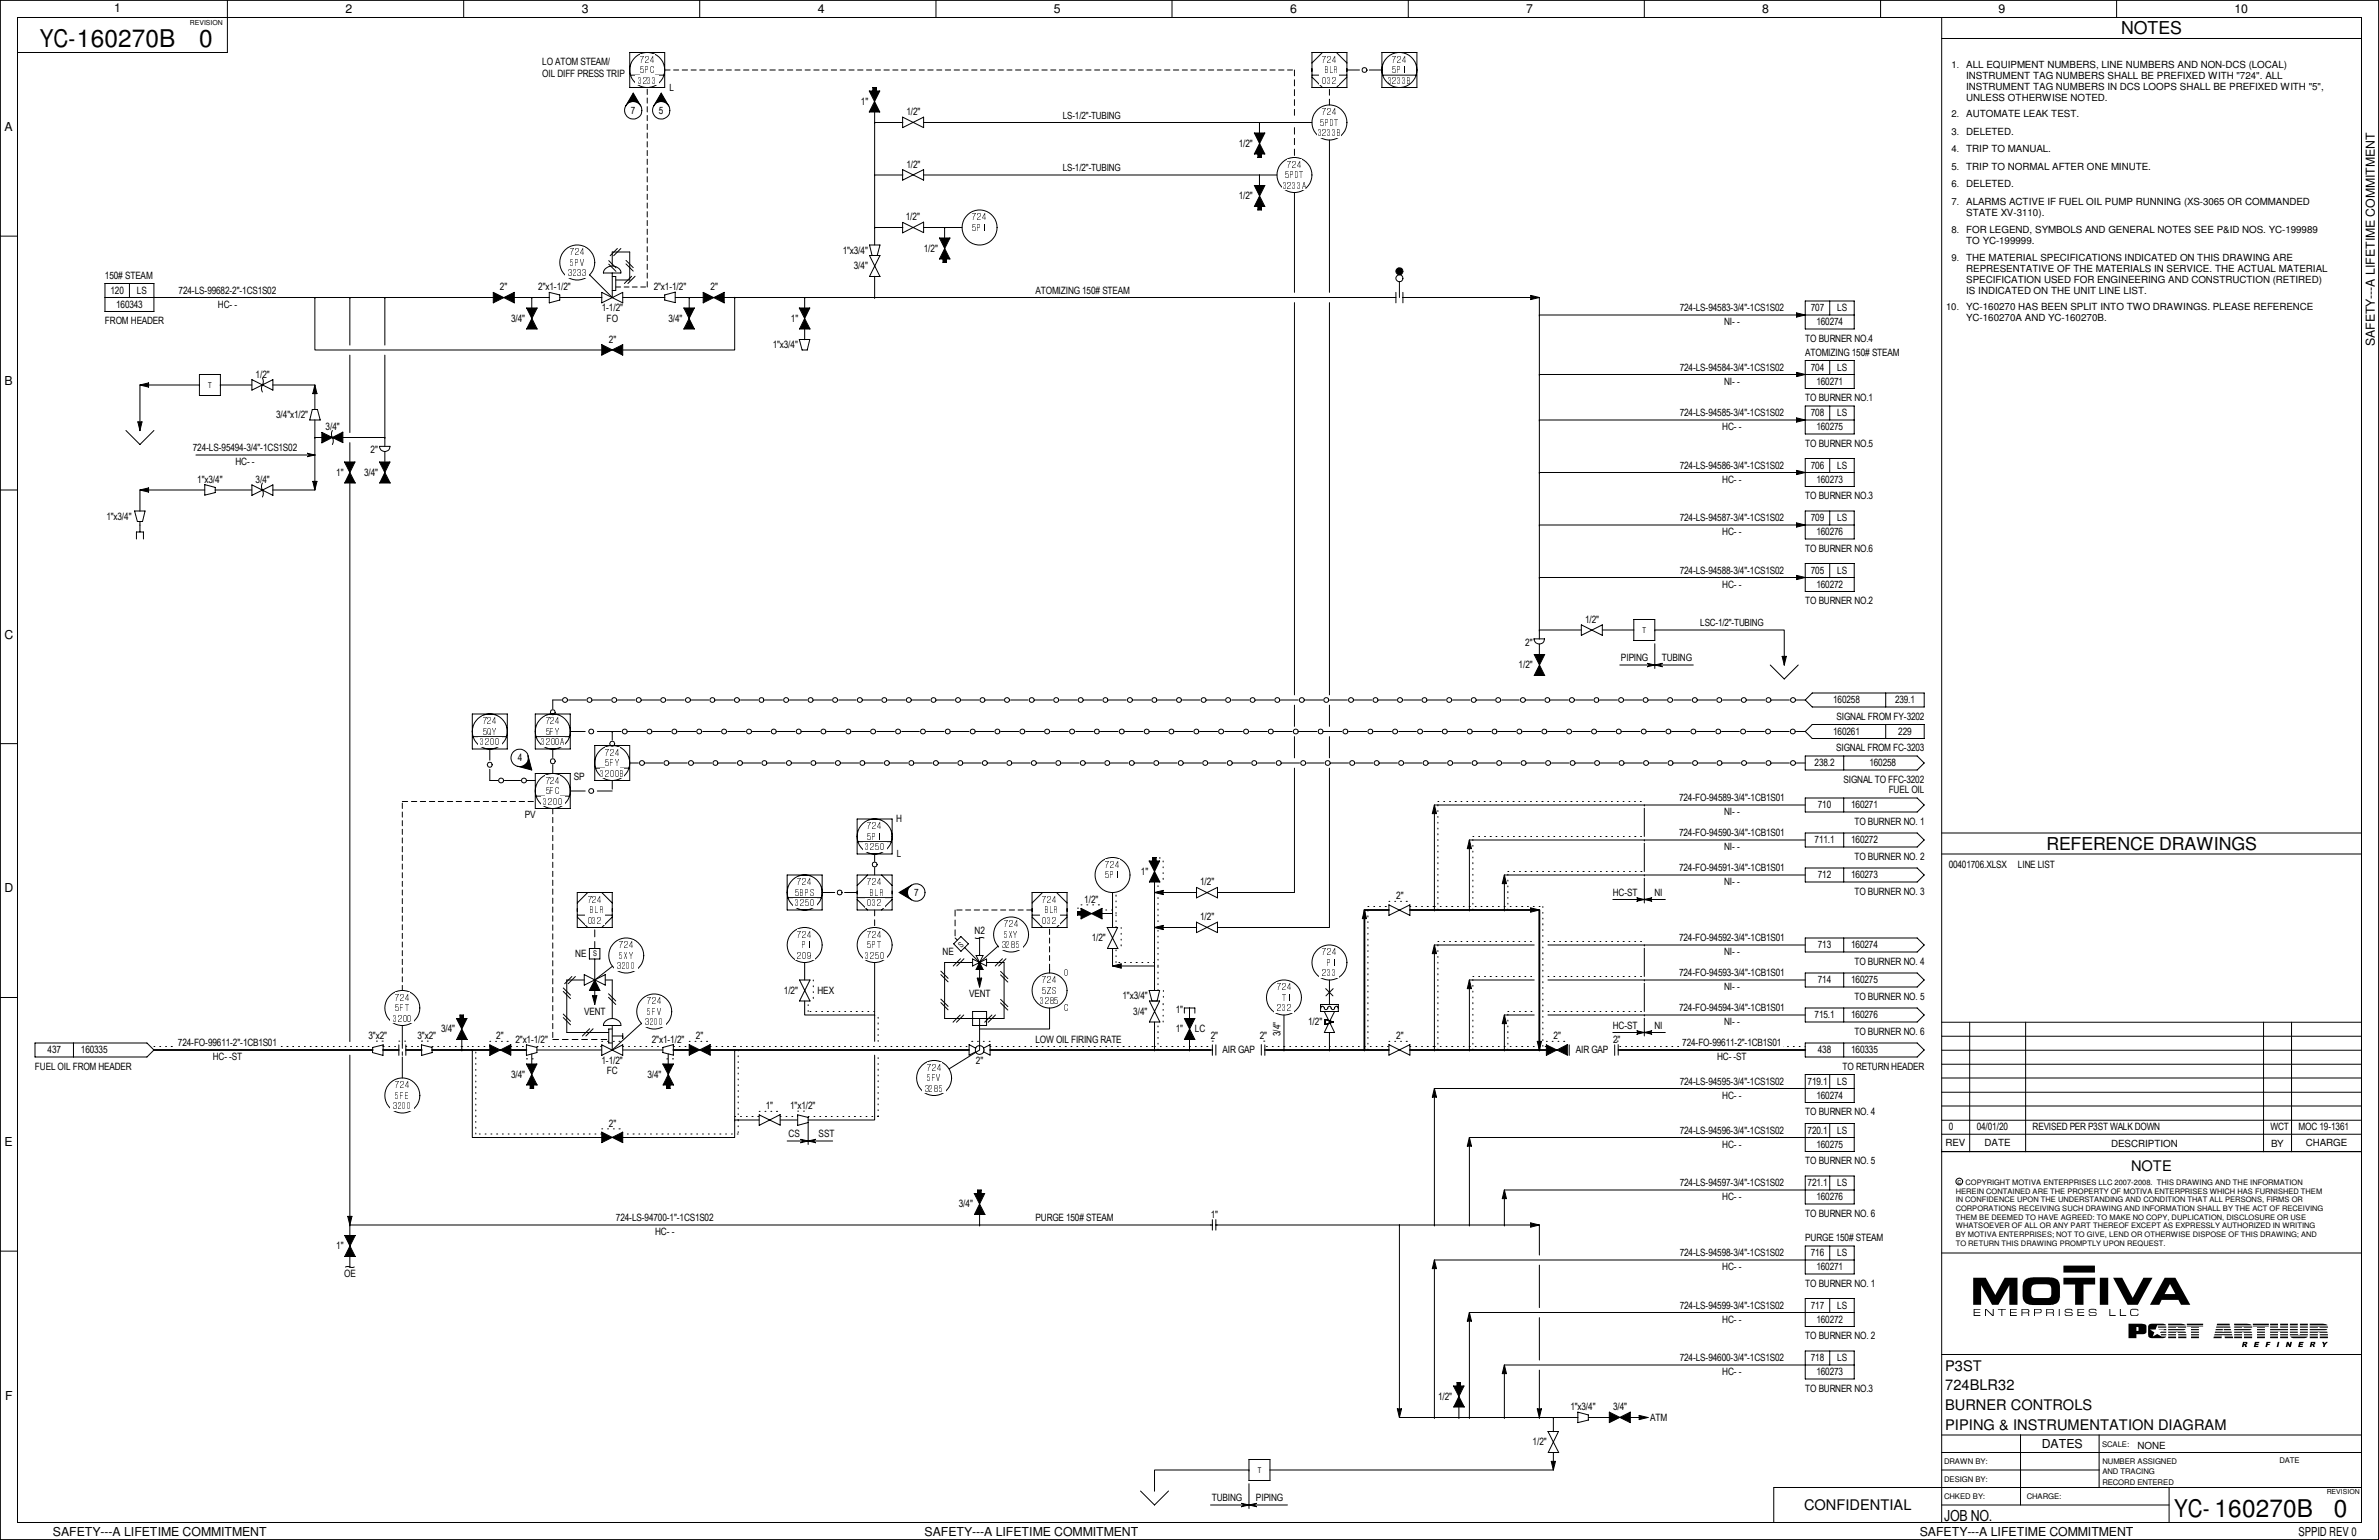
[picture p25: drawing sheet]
<svg xmlns="http://www.w3.org/2000/svg" width="432mm" height="279mm" viewBox="0 0 432 279" stroke-linecap="round" stroke-linejoin="round" font-family="sans-serif">
<defs><g id="words">
<g font-size="4.4">
<text x="7.2" y="8.6">YC-160270B</text>
<text x="36.2" y="8.5">0</text>
<text x="394.6" y="275.3">YC- 160270B</text>
<text x="423.6" y="275.2">0</text>
</g>
<g font-size="3.2">
<text x="385" y="6.2">NOTES</text>
<text x="371.4" y="154.1">REFERENCE DRAWINGS</text>
</g>
<text font-size="2.8" x="352.9" y="275.9">JOB NO.</text>
<g font-size="2.7">
<text x="386.8" y="212.4">NOTE</text>
<text x="353.1" y="248.7">P3ST</text>
<text x="353.1" y="252.3">724BLR32</text>
<text x="353.1" y="255.8">BURNER CONTROLS</text>
<text x="353.1" y="259.4">PIPING &amp; INSTRUMENTATION DIAGRAM</text>
<text x="327.4" y="274">CONFIDENTIAL</text>
</g>
<g font-size="2.2">
<text x="20.7" y="2.2">1</text>
<text x="62.7" y="2.4">2</text>
<text x="105.6" y="2.4">3</text>
<text x="148.4" y="2.4">4</text>
<text x="191.3" y="2.4">5</text>
<text x="234.1" y="2.4">6</text>
<text x="277" y="2.4">7</text>
<text x="319.9" y="2.4">8</text>
<text x="362.8" y="2.4">9</text>
<text x="405.6" y="2.4">10</text>
<text x=".8" y="23.8">A</text>
<text x="431" y="62.8" transform="rotate(-90 431 62.8)">SAFETY---A LIFETIME COMMITMENT</text>
<text x=".8" y="69.8">B</text>
<text x=".8" y="115.9">C</text>
<text x=".8" y="161.9">D</text>
<text x=".8" y="207.9">E</text>
<text x=".9" y="254">F</text>
<text x="370.6" y="262.7">DATES</text>
<text x="9.6" y="278.7">SAFETY---A LIFETIME COMMITMENT</text>
<text x="167.8" y="278.7">SAFETY---A LIFETIME COMMITMENT</text>
<text x="348.4" y="278.7">SAFETY---A LIFETIME COMMITMENT</text>
<text x="417.2" y="278.6">SPPID REV 0</text>
</g>
<g font-size="1.8">
<text x="98.4" y="11.9">LO ATOM STEAM/</text>
<text x="98.4" y="13.9">OIL DIFF PRESS TRIP</text>
<text x="121.5" y="16.5">L</text>
<text x="356.9" y="12.4">ALL EQUIPMENT NUMBERS, LINE NUMBERS AND NON-DCS (LOCAL)</text>
<text x="356.9" y="14.4">INSTRUMENT TAG NUMBERS SHALL BE PREFIXED WITH &quot;724&quot;. ALL</text>
<text x="356.9" y="16.4">INSTRUMENT TAG NUMBERS IN DCS LOOPS SHALL BE PREFIXED WITH &quot;5&quot;,</text>
<text x="114.5" y="20.6">7</text>
<text x="119.6" y="20.6">5</text>
<text x="156.3" y="19">1&quot;</text>
<text x="164.5" y="21">1/2&quot;</text>
<text x="192.9" y="21.6">LS-1/2&quot;-TUBING</text>
<text x="356.9" y="21.3">AUTOMATE LEAK TEST.</text>
<text x="356.9" y="18.4">UNLESS OTHERWISE NOTED.</text>
<text x="224.8" y="26.7">1/2&quot;</text>
<text x="356.9" y="27.6">TRIP TO MANUAL.</text>
<text x="356.9" y="24.5">DELETED.</text>
<text x="164.5" y="30.5">1/2&quot;</text>
<text x="192.9" y="31.1">LS-1/2&quot;-TUBING</text>
<text x="356.9" y="34">DELETED.</text>
<text x="356.9" y="30.8">TRIP TO NORMAL AFTER ONE MINUTE.</text>
<text x="164.4" y="40">1/2&quot;</text>
<text x="224.8" y="36.2">1/2&quot;</text>
<text x="356.9" y="37.2">ALARMS ACTIVE IF FUEL OIL PUMP RUNNING (XS-3065 OR COMMANDED</text>
<text x="356.9" y="39.2">STATE XV-3110).</text>
<text x="153" y="46.1">1&quot;x3/4&quot;</text>
<text x="167.7" y="45.7">1/2&quot;</text>
<text x="356.9" y="42.2">FOR LEGEND, SYMBOLS AND GENERAL NOTES SEE P&amp;ID NOS. YC-199989</text>
<text x="356.9" y="44.2">TO YC-199999.</text>
<text x="356.9" y="47.3">THE MATERIAL SPECIFICATIONS INDICATED ON THIS DRAWING ARE</text>
<text x="19" y="50.6">150# STEAM</text>
<text x="20.1" y="53.3">120</text>
<text x="24.8" y="53.3">LS</text>
<text x="32.4" y="53.3">724-LS-99682-2&quot;-1CS1S02</text>
<text x="90.7" y="52.7">2&quot;</text>
<text x="97.7" y="52.7">2&quot;x1-1/2&quot;</text>
<text x="118.7" y="52.7">2&quot;x1-1/2&quot;</text>
<text x="128.9" y="52.7">2&quot;</text>
<text x="155" y="48.9">3/4&quot;</text>
<text x="188" y="53.3">ATOMIZING 150# STEAM</text>
<text x="356.9" y="49.3">REPRESENTATIVE OF THE MATERIALS IN SERVICE. THE ACTUAL MATERIAL</text>
<text x="356.9" y="51.3">SPECIFICATION USED FOR ENGINEERING AND CONSTRUCTION (RETIRED)</text>
<text x="356.9" y="53.3">IS INDICATED ON THE UNIT LINE LIST.</text>
<text x="19" y="58.8">FROM HEADER</text>
<text x="21.1" y="55.9">160343</text>
<text x="39.5" y="55.9">HC- -</text>
<text x="92.8" y="58.4">3/4&quot;</text>
<text x="109.2" y="56.5">1-1/2&quot;</text>
<text x="110.1" y="58.4">FO</text>
<text x="121.3" y="58.4">3/4&quot;</text>
<text x="143.6" y="58.4">1&quot;</text>
<text x="304.9" y="56.5">724-LS-94583-3/4&quot;-1CS1S02</text>
<text x="312.9" y="59.1">NI- -</text>
<text x="328.7" y="56.5">707</text>
<text x="329.7" y="59.1">160274</text>
<text x="333.5" y="56.5">LS</text>
<text x="356.9" y="56.2">YC-160270 HAS BEEN SPLIT INTO TWO DRAWINGS. PLEASE REFERENCE</text>
<text x="356.9" y="58.2">YC-160270A AND YC-160270B.</text>
<text x="110.5" y="62.2">2&quot;</text>
<text x="140.3" y="63.2">1&quot;x3/4&quot;</text>
<text x="327.7" y="64.6">ATOMIZING 150# STEAM</text>
<text x="327.7" y="62">TO BURNER NO.4</text>
<text x="46.4" y="68.6">1/2&quot;</text>
<text x="304.9" y="67.3">724-LS-94584-3/4&quot;-1CS1S02</text>
<text x="312.9" y="69.8">NI- -</text>
<text x="328.7" y="67.3">704</text>
<text x="329.7" y="69.8">160271</text>
<text x="333.5" y="67.3">LS</text>
<text x="50.1" y="75.9">3/4&quot;x1/2&quot;</text>
<text x="304.9" y="75.6">724-LS-94585-3/4&quot;-1CS1S02</text>
<text x="327.7" y="72.8">TO BURNER NO.1</text>
<text x="328.7" y="75.6">708</text>
<text x="333.5" y="75.6">LS</text>
<text x="35" y="81.9">724-LS-95494-3/4&quot;-1CS1S02</text>
<text x="59.1" y="78.1">3/4&quot;</text>
<text x="67.3" y="82.3">2&quot;</text>
<text x="312.6" y="78.1">HC- -</text>
<text x="327.7" y="81.1">TO BURNER NO.5</text>
<text x="329.7" y="78.1">160275</text>
<text x="35.8" y="87.6">1&quot;x3/4&quot;</text>
<text x="42.7" y="84.5">HC- -</text>
<text x="46.4" y="87.6">3/4&quot;</text>
<text x="61" y="86.4">1&quot;</text>
<text x="66.1" y="86.4">3/4&quot;</text>
<text x="304.9" y="85.1">724-LS-94586-3/4&quot;-1CS1S02</text>
<text x="312.6" y="87.6">HC- -</text>
<text x="328.7" y="85.1">706</text>
<text x="329.7" y="87.6">160273</text>
<text x="333.5" y="85.1">LS</text>
<text x="19.3" y="94.3">1&quot;x3/4&quot;</text>
<text x="304.9" y="94.6">724-LS-94587-3/4&quot;-1CS1S02</text>
<text x="327.7" y="90.6">TO BURNER NO.3</text>
<text x="328.7" y="94.6">709</text>
<text x="333.5" y="94.6">LS</text>
<text x="312.6" y="97.2">HC- -</text>
<text x="327.7" y="100.1">TO BURNER NO.6</text>
<text x="329.7" y="97.2">160276</text>
<text x="304.9" y="104.1">724-LS-94588-3/4&quot;-1CS1S02</text>
<text x="312.6" y="106.7">HC- -</text>
<text x="328.7" y="104.1">705</text>
<text x="329.7" y="106.7">160272</text>
<text x="333.5" y="104.1">LS</text>
<text x="287.7" y="113">1/2&quot;</text>
<text x="308.6" y="113.7">LSC-1/2&quot;-TUBING</text>
<text x="327.7" y="109.6">TO BURNER NO.2</text>
<text x="276.8" y="117.2">2&quot;</text>
<text x="275.6" y="121.3">1/2&quot;</text>
<text x="294.2" y="120">PIPING</text>
<text x="301.6" y="120">TUBING</text>
<text x="332.7" y="127.6">160258</text>
<text x="333.3" y="130.6">SIGNAL FROM FY-3202</text>
<text x="344" y="127.6">239.1</text>
<text x="332.7" y="133.3">160261</text>
<text x="333.2" y="136.3">SIGNAL FROM FC-3203</text>
<text x="344.6" y="133.3">229</text>
<text x="94" y="138.1">4</text>
<text x="104.1" y="141.6">SP</text>
<text x="329.4" y="139.1">238.2</text>
<text x="334.6" y="142">SIGNAL TO FFC-3202</text>
<text x="339.3" y="139.1">160258</text>
<text x="342.8" y="143.9">FUEL OIL</text>
<text x="95.2" y="148.4">PV</text>
<text x="162.6" y="149.2">H</text>
<text x="304.8" y="145.4">724-FO-94589-3/4&quot;-1CB1S01</text>
<text x="312.9" y="148">NI- -</text>
<text x="329.9" y="146.7">710</text>
<text x="336" y="146.7">160271</text>
<text x="336.6" y="149.6">TO BURNER NO. 1</text>
<text x="162.8" y="155.6">L</text>
<text x="304.8" y="151.8">724-FO-94590-3/4&quot;-1CB1S01</text>
<text x="312.9" y="154.3">NI- -</text>
<text x="329.4" y="153">711.1</text>
<text x="336" y="153">160272</text>
<text x="336.6" y="156">TO BURNER NO. 2</text>
<text x="207.1" y="158.7">1&quot;</text>
<text x="217.8" y="160.7">1/2&quot;</text>
<text x="304.8" y="158.1">724-FO-94591-3/4&quot;-1CB1S01</text>
<text x="312.9" y="160.7">NI- -</text>
<text x="329.9" y="159.4">712</text>
<text x="336" y="159.4">160273</text>
<text x="353.7" y="157.5">00401706.XLSX</text>
<text x="366.3" y="157.5">LINE LIST</text>
<text x="165.9" y="162.6">7</text>
<text x="196.8" y="163.8">1/2&quot;</text>
<text x="217.8" y="167">1/2&quot;</text>
<text x="253.4" y="163.2">2&quot;</text>
<text x="292.7" y="162.6">HC-ST</text>
<text x="300.3" y="162.5">NI</text>
<text x="336.6" y="162.3">TO BURNER NO. 3</text>
<text x="104.4" y="173.7">NE</text>
<text x="171.1" y="173.4">NE</text>
<text x="176.9" y="169.5">N2</text>
<text x="198.2" y="170.8">1/2&quot;</text>
<text x="304.8" y="170.8">724-FO-94592-3/4&quot;-1CB1S01</text>
<text x="312.9" y="173.4">NI- -</text>
<text x="329.9" y="172.1">713</text>
<text x="336" y="172.1">160274</text>
<text x="304.8" y="177.2">724-FO-94593-3/4&quot;-1CB1S01</text>
<text x="312.9" y="179.7">NI- -</text>
<text x="329.9" y="178.4">714</text>
<text x="336" y="178.4">160275</text>
<text x="336.6" y="175">TO BURNER NO. 4</text>
<text x="106" y="184.1">VENT</text>
<text x="142.3" y="180.3">1/2&quot;</text>
<text x="148.4" y="180.3">HEX</text>
<text x="175.9" y="181">VENT</text>
<text x="203.8" y="181.3">1&quot;x3/4&quot;</text>
<text x="205.7" y="184.1">3/4&quot;</text>
<text x="213.4" y="183.9">1&quot;</text>
<text x="304.8" y="183.5">724-FO-94594-3/4&quot;-1CB1S01</text>
<text x="329.4" y="184.8">715.1</text>
<text x="336" y="184.8">160276</text>
<text x="336.6" y="181.4">TO BURNER NO. 5</text>
<text x="8.6" y="191.1">437</text>
<text x="14.7" y="191.1">160335</text>
<text x="32.3" y="189.9">724-FO-99611-2&quot;-1CB1S01</text>
<text x="66.9" y="188.6">3&quot;x2&quot;</text>
<text x="75.8" y="188.6">3&quot;x2&quot;</text>
<text x="80.1" y="187.3">3/4&quot;</text>
<text x="90.1" y="188.6">2&quot;</text>
<text x="93.6" y="189.2">2&quot;x1-1/2&quot;</text>
<text x="118.3" y="189.2">2&quot;x1-1/2&quot;</text>
<text x="126.3" y="188.6">2&quot;</text>
<text x="188" y="189.2">LOW OIL FIRING RATE</text>
<text x="213.4" y="187.3">1&quot;</text>
<text x="216.9" y="187.3">LC</text>
<text x="219.8" y="188.6">2&quot;</text>
<text x="221.9" y="191.1">AIR GAP</text>
<text x="228.6" y="188.6">2&quot;</text>
<text x="232.4" y="188" transform="rotate(-90 232.4 188)">3/4&quot;</text>
<text x="237.4" y="186.1">1/2&quot;</text>
<text x="253.4" y="188.6">2&quot;</text>
<text x="282" y="188.6">2&quot;</text>
<text x="286" y="191.1">AIR GAP</text>
<text x="292.7" y="186.7">HC-ST</text>
<text x="292.8" y="189.2">2&quot;</text>
<text x="300.3" y="186.6">NI</text>
<text x="305.4" y="189.9">724-FO-99611-2&quot;-1CB1S01</text>
<text x="312.9" y="186.1">NI- -</text>
<text x="329.9" y="191.1">438</text>
<text x="336" y="191.1">160335</text>
<text x="336.6" y="187.7">TO BURNER NO. 6</text>
<text x="6.3" y="194.1">FUEL OIL FROM HEADER</text>
<text x="38.6" y="192.4">HC- -ST</text>
<text x="92.8" y="195.6">3/4&quot;</text>
<text x="109.2" y="193">1-1/2&quot;</text>
<text x="110.2" y="194.9">FC</text>
<text x="117.5" y="195.6">3/4&quot;</text>
<text x="177.1" y="193">2&quot;</text>
<text x="304.9" y="196.8">724-LS-94595-3/4&quot;-1CS1S02</text>
<text x="311.7" y="192.4">HC- -ST</text>
<text x="328.1" y="196.8">719.1</text>
<text x="333.5" y="196.8">LS</text>
<text x="334.4" y="194.1">TO RETURN HEADER</text>
<text x="139" y="201.3">1&quot;</text>
<text x="143.4" y="201.3">1&quot;x1/2&quot;</text>
<text x="312.6" y="199.4">HC- -</text>
<text x="327.7" y="202.4">TO BURNER NO. 4</text>
<text x="329.7" y="199.4">160274</text>
<text x="110.5" y="204.5">2&quot;</text>
<text x="143.1" y="206.4">CS</text>
<text x="148.6" y="206.4">SST</text>
<text x="304.9" y="205.7">724-LS-94596-3/4&quot;-1CS1S02</text>
<text x="312.6" y="208.3">HC- -</text>
<text x="328.1" y="205.7">720.1</text>
<text x="329.7" y="208.3">160275</text>
<text x="333.5" y="205.7">LS</text>
<text x="353.1" y="208">REV</text>
<text x="353.7" y="205.1">0</text>
<text x="358.8" y="205.1">04/01/20</text>
<text x="360.2" y="207.9">DATE</text>
<text x="368.9" y="205.1">REVISED PER P3ST WALK DOWN</text>
<text x="383.2" y="208">DESCRIPTION</text>
<text x="412.1" y="205.1">WCT</text>
<text x="412.2" y="208">BY</text>
<text x="417.2" y="205.1">MOC 19-1361</text>
<text x="418.5" y="208">CHARGE</text>
<text x="304.9" y="215.3">724-LS-94597-3/4&quot;-1CS1S02</text>
<text x="327.7" y="211.2">TO BURNER NO. 5</text>
<text x="328.1" y="215.3">721.1</text>
<text x="333.5" y="215.3">LS</text>
<text x="111.8" y="221.6">724-LS-94700-1&quot;-1CS1S02</text>
<text x="174" y="219.1">3/4&quot;</text>
<text x="188" y="221.6">PURGE 150# STEAM</text>
<text x="219.8" y="221">1&quot;</text>
<text x="312.6" y="217.8">HC- -</text>
<text x="327.7" y="220.8">TO BURNER NO. 6</text>
<text x="329.7" y="217.8">160276</text>
<text x="61" y="226.7">1&quot;</text>
<text x="118.9" y="224.2">HC- -</text>
<text x="304.9" y="228">724-LS-94598-3/4&quot;-1CS1S02</text>
<text x="327.7" y="225.2">PURGE 150# STEAM</text>
<text x="328.7" y="228">716</text>
<text x="333.5" y="228">LS</text>
<text x="62.4" y="231.8">OE</text>
<text x="312.6" y="230.5">HC- -</text>
<text x="327.7" y="233.5">TO BURNER NO. 1</text>
<text x="329.7" y="230.5">160271</text>
<text x="304.9" y="237.5">724-LS-94599-3/4&quot;-1CS1S02</text>
<text x="328.7" y="237.5">717</text>
<text x="333.5" y="237.5">LS</text>
<text x="312.6" y="240">HC- -</text>
<text x="327.7" y="243">TO BURNER NO. 2</text>
<text x="329.7" y="240">160272</text>
<text x="304.9" y="247">724-LS-94600-3/4&quot;-1CS1S02</text>
<text x="312.6" y="249.6">HC- -</text>
<text x="328.7" y="247">718</text>
<text x="329.7" y="249.6">160273</text>
<text x="333.5" y="247">LS</text>
<text x="261" y="254">1/2&quot;</text>
<text x="285" y="255.9">1&quot;x3/4&quot;</text>
<text x="292.8" y="255.9">3/4&quot;</text>
<text x="299.5" y="257.8">ATM</text>
<text x="327.7" y="252.5">TO BURNER NO.3</text>
<text x="278.2" y="262.3">1/2&quot;</text>
<text x="388" y="262.8">NONE</text>
<text x="220" y="272.4">TUBING</text>
<text x="228" y="272.4">PIPING</text>
</g>
<g font-size="1.7">
<text x="116.2" y="11.4">724</text>
<text x="240" y="11.4">724</text>
<text x="252.7" y="11.4">724</text>
<text x="115.7" y="15.2">3233</text>
<text x="116.2" y="13.3">5PC</text>
<text x="240" y="15.2">032</text>
<text x="240.5" y="13.3">BLR</text>
<text x="251.8" y="15.2">3233B</text>
<text x="252.7" y="13.3">5PI</text>
<text x="354.2" y="12.4">1.</text>
<text x="239.6" y="22.9">5PDT</text>
<text x="240" y="21">724</text>
<text x="354.2" y="21.3">2.</text>
<text x="239.1" y="24.8">3233B</text>
<text x="354.2" y="27.6">4.</text>
<text x="354.2" y="24.4">3.</text>
<text x="232.8" y="34.3">3233A</text>
<text x="233.2" y="32.4">5PDT</text>
<text x="233.6" y="30.5">724</text>
<text x="354.2" y="34">6.</text>
<text x="354.2" y="30.8">5.</text>
<text x="176.5" y="40">724</text>
<text x="176.5" y="41.9">5PI</text>
<text x="354.2" y="37.1">7.</text>
<text x="103.5" y="46.4">724</text>
<text x="354.2" y="42.2">8.</text>
<text x="354.2" y="47.3">9.</text>
<text x="103.1" y="50.1">3233</text>
<text x="103.5" y="48.2">5PV</text>
<text x="353.2" y="56.2">10.</text>
<text x="87.6" y="131.4">724</text>
<text x="99" y="131.4">724</text>
<text x="87.2" y="135.3">3200</text>
<text x="87.6" y="133.3">5QY</text>
<text x="98.2" y="135.3">3200A</text>
<text x="99" y="133.3">5FY</text>
<text x="109.8" y="137.2">724</text>
<text x="99" y="142.2">724</text>
<text x="109" y="141">3200B</text>
<text x="109.8" y="139.1">5FY</text>
<text x="98.6" y="146">3200</text>
<text x="99" y="144.1">5FC</text>
<text x="157" y="154.3">3250</text>
<text x="157.4" y="150.5">724</text>
<text x="157.4" y="152.4">5PI</text>
<text x="144.7" y="160.7">724</text>
<text x="157.4" y="160.7">724</text>
<text x="200.6" y="157.5">724</text>
<text x="200.6" y="159.4">5PI</text>
<text x="106.6" y="163.8">724</text>
<text x="106.6" y="167.6">032</text>
<text x="107.1" y="165.7">BLR</text>
<text x="144.3" y="164.5">3250</text>
<text x="144.3" y="162.6">5BPS</text>
<text x="157.4" y="164.5">032</text>
<text x="157.9" y="162.6">BLR</text>
<text x="189.2" y="163.8">724</text>
<text x="189.2" y="167.6">032</text>
<text x="189.7" y="165.7">BLR</text>
<text x="112.4" y="172.1">724</text>
<text x="112.4" y="173.9">5XY</text>
<text x="144.7" y="170.2">724</text>
<text x="144.7" y="174">209</text>
<text x="145.6" y="172.1">PI</text>
<text x="157" y="174">3250</text>
<text x="157.4" y="170.2">724</text>
<text x="157.4" y="172.1">5PT</text>
<text x="181.8" y="172">3285</text>
<text x="182.2" y="168.3">724</text>
<text x="182.2" y="170.1">5XY</text>
<text x="240" y="173.4">724</text>
<text x="112" y="175.9">3200</text>
<text x="189.2" y="178.4">724</text>
<text x="193" y="177.2">O</text>
<text x="231.7" y="179.7">724</text>
<text x="240" y="177.2">233</text>
<text x="240.9" y="175.3">PI</text>
<text x="71.3" y="185.4">3200</text>
<text x="71.7" y="181.6">724</text>
<text x="71.7" y="183.5">5FT</text>
<text x="117.4" y="182.2">724</text>
<text x="117.5" y="184.1">5FV</text>
<text x="188.8" y="182.2">3285</text>
<text x="189.2" y="180.3">5ZS</text>
<text x="193" y="183.5">C</text>
<text x="231.7" y="183.5">232</text>
<text x="232.6" y="181.6">TI</text>
<text x="117.1" y="186">3200</text>
<text x="71.7" y="197.5">724</text>
<text x="168.2" y="194.3">724</text>
<text x="168.3" y="196.2">5FV</text>
<text x="71.3" y="201.3">3200</text>
<text x="71.8" y="199.3">5FE</text>
<text x="167.9" y="198.1">3285</text>
</g>
<g font-size="1.4">
<text x="37.8" y="70.4">T</text>
<text x="298.1" y="114.8">T</text>
<text x="107.7" y="173.5">S</text>
<text x="174.5" y="171.9" transform="rotate(-45 174.5 171.9)">S</text>
<text x="355.3" y="214.8">c COPYRIGHT MOTIVA ENTERPRISES LLC 2007-2008. THIS DRAWING AND THE INFORMATION</text>
<text x="355" y="216.6">HEREIN CONTAINED ARE THE PROPERTY OF MOTIVA ENTERPRISES WHICH HAS FURNISHED THEM</text>
<text x="355" y="218.1">IN CONFIDENCE UPON THE UNDERSTANDING AND CONDITION THAT ALL PERSONS, FIRMS OR</text>
<text x="355" y="219.7">CORPORATIONS RECEIVING SUCH DRAWING AND INFORMATION SHALL BY THE ACT OF RECEIVING</text>
<text x="355" y="221.3">THEM BE DEEMED TO HAVE AGREED: TO MAKE NO COPY, DUPLICATION, DISCLOSURE OR USE</text>
<text x="355" y="222.9">WHATSOEVER OF ALL OR ANY PART THEREOF EXCEPT AS EXPRESSLY AUTHORIZED IN WRITING</text>
<text x="355" y="224.5">BY MOTIVA ENTERPRISES; NOT TO GIVE, LEND OR OTHERWISE DISPOSE OF THIS DRAWING; AND</text>
<text x="355" y="226.1">TO RETURN THIS DRAWING PROMPTLY UPON REQUEST.</text>
<text x="381.6" y="262.6">SCALE:</text>
<text x="228.3" y="267.2">T</text>
<text x="352.9" y="265.7">DRAWN BY:</text>
<text x="352.9" y="268.9">DESIGN BY:</text>
<text x="381.6" y="267.5">AND TRACING</text>
<text x="381.6" y="269.4">RECORD ENTERED</text>
<text x="381.6" y="265.6">NUMBER ASSIGNED</text>
<text x="413.7" y="265.4">DATE</text>
<text x="352.9" y="272">CHKED BY:</text>
<text x="367.9" y="272">CHARGE:</text>
</g>
<g font-size="1.3">
<text x="34.5" y="4.5">REVISION</text>
<text x="422.3" y="271.1">REVISION</text>
</g>
</g></defs>
<path d="M299 119.4h2.7M299.7 118.7v1.3M301 118.7v1.3" fill="none" stroke="#fff" stroke-width=".18"/>
<path d="M109.2 54.9h3.9v2h-3.9z" fill-rule="evenodd" fill="#fff"/>
<path d="M352.4 156.8h1.3M353.1 156.2v1.3M352.4 204.5h1.3M353.1 203.8v1.3M357.5 204.5h1.3M358.1 203.8v1.3M367.7 204.5h1.3M368.3 203.8v1.3M410.8 204.5h1.4M411.5 203.8v1.3M415.9 204.5h1.3M416.6 203.8v1.3" fill="none" stroke="#fff" stroke-width=".18"/>
<g fill="none" stroke="#000" stroke-width=".18">
<path d="M0 0h431.8v279.4h-431.8zM3.2 3.2h425.4v273h-425.4zM41.3 0v9.5h-38.1M84.2 0v3.2M127 0v3.2M169.9 0v3.2M212.7 0v3.2M255.6 0v3.2M298.4 0v3.2M341.3 0v3.2M352.4 3.2v273M352.4 7h76.2"/>
<path d="M384.2 0v3.2M0 42.8h3.2M0 88.9h3.2M0 134.9h3.2M352.4 154.9h76.2M352.4 151.1h76.2M165.5 160.6l-2.3 1.3 2.3 1.4M0 181h3.2M86.4 190.9v.2M86.4 191.9v.2M86.4 193v.1M86.4 194v.2"/>
<path d="M86.4 195.1v.1M86.4 196.1v.2M86.4 197.1v.3M86.4 198.2v.2M86.4 199.3v.1M352.4 198.2h76.2M352.4 195.6h76.2M352.4 193.1h76.2M352.4 190.5h76.2M352.4 188h76.2M352.4 185.5h76.2M357.5 185.5v23.5"/>
<path d="M367.7 185.5v23.5M410.8 185.5v23.5M415.9 185.5v23.5M86.4 200.3v.2M86.4 201.4v.1M86.4 202.4v.2M86.4 203.5v.1M86.4 204.5v.2M86.4 205.6v.1M87 205.7h.2M88.1 205.7h.1M89.1 205.7h.2"/>
<path d="M90.1 205.7h.2M91.2 205.7h.2M92.2 205.7h.2M93.3 205.7h.2M94.4 205.7h.1M95.4 205.7h.2M96.4 205.7h.2M97.5 205.7h.2M98.6 205.7h.1M99.6 205.7h.2M100.6 205.7h.2M101.7 205.7h.2"/>
<path d="M102.7 205.7h.2M103.8 205.7h.2M104.9 205.7h.1M105.9 205.7h.2M106.9 205.7h.2M108 205.7h.2M109.1 205.7h.1M352.4 208.9h76.2M352.4 203.2h76.2M352.4 209h76.2M352.4 205.8h76.2M352.4 200.7h76.2"/>
<path d="M0 227h3.2M254 222.2v35h6.4M352.4 227.3h76.2M352.4 245.7h76.2M352.4 260.3h76.2M352.4 273h41.3M352.4 266.7h28.6M352.4 263.5h76.2M366.7 260.3v12.7M381 260.3v9.6M393.7 269.9v6.3M428.6 269.9h-106.7v6.3"/>
<circle cx="166.3" cy="161.9" r="1.57"/>
<circle cx="73" cy="182.9" r="3.2"/>
<circle cx="355.6" cy="214.4" r=".62"/>
</g>
<g fill="#000">
<path d="M163.2 161.9l2.3-1.3a1.58 1.58 0 0 0 0 2.7z" fill-rule="evenodd"/>
<path d="M163.2 161.9l2.3-1.3a1.58 1.58 0 0 0 0 2.7z" fill-rule="evenodd"/>
<path d="M358.2 237.5v1.3h1.3v-.2h-1.1v-.4h1v-.2h-1v-.4h1.1v-.1zM360.3 237.5v1.3h.2v-1.2l1.1 1.2h.3v-1.3h-.2v1.1l-1.1-1.1zM362.6 237.5v.1h.7v1.2h.1v-1.2h.7v-.1zM364.8 237.5v1.3h1.3v-.2h-1.1v-.4h1v-.2h-1v-.4h1.1v-.1zM366.9 237.5v1.3h.2v-.5h.9l.1 .5h.2v-.5l-.2-.1 .2-.2-.1-.5zM367.1 237.6l.9 .1 .1 .3-1 .1zM369.2 237.5v1.3h.2v-.5h.8a.42 .42 0 0 0 .4-.4 .42 .42 0 0 0-.2-.4zM369.4 237.6h.9l.1 .4-1 .1zM371.4 237.5v1.3h.2v-.5h.9h.1v.5h.2v-.5l-.2-.1 .2-.1v-.4l-.1-.2zM371.6 237.6l.9 .1 .1 .3-1 .1zM373.7 237.5v1.3h.1v-1.3zM374.8 237.6l-.1 .2 .2 .3 .9 .1 .2 .2-.1 .2h-.7l-.3-.1v-.2h-.2l.3 .5h.9l.2-.2 .1-.3-.2-.2-1-.1-.1-.3 .9-.1 .2 .2h.2a.99 .99 0 0 0-1.4-.2zM377.1 237.5v1.3h1.2v-.2h-1.1v-.4h1v-.2h-1v-.4h1.1v-.1zM379.1 237.6v.4l.2 .1 .8 .1 .3 .2-.1 .2h-.7l-.3-.1v-.2h-.2l.1 .3 .1 .2h1l.2-.2v-.3l-.1-.2-1.1-.1 .1-.4h.8l.3 .2v-.2l-.5-.2zM382.9 237.5v1.3h1.1v-.2h-1v-1.1zM384.8 237.5v1.3h1.1v-.2h-1v-1.1zM386.8 237.5l-.2 .5 .1 .5a1.17 1.17 0 0 0 1.4 .1l.1-.3h-.2l-.1 .2-.2 .1h-.8l-.1-.3 .1-.7h.9l.2 .3h.1v-.3a1.35 1.35 0 0 0-1.3-.1z" fill-rule="evenodd"/>
<path d="M358.1 231.8v4.9h1.5v-3.5l2 3.5h1.1l2-3.5v3.5h1.5v-4.9h-2.3l-1.7 3.1-1.8-3.1zM367.6 232.2l-.4 .5-.1 .6v1.9a1.54 1.54 0 0 0 1.8 1.6l3.5-.1a1.44 1.44 0 0 0 1.5-1.5v-1.9a1.64 1.64 0 0 0-2-1.6h-2.8l-1 .2zM368.9 233.2l.7-.2h1.8a.76 .76 0 0 1 .9 .8v1.2l-.4 .5h-2.6l-.4-.2-.2-.3a2.66 2.66 0 0 1 .1-1.7zM374.5 231.8v1.2h2.1v3.7h1.6v-3.7h2.1v-1.2zM374.5 229.6v1.3h5.7v-1.3zM381.1 231.8v4.9h1.6v-4.9zM383.5 231.8l2.7 4.9h1.8l2.7-4.9h-1.7l-1.9 3.7-1.9-3.7zM392.9 231.8l-2.7 4.9h1.7l.4-.9h3.1l.5 .9h1.7l-2.8-4.9zM393.9 233l.9 1.8h-1.9z" fill-rule="evenodd"/>
<path d="M397.7 242.5v.3h1.4v-.3zM397.7 242.1v.2h1.4v-.2zM397.7 241.6v.2h1.4v-.2zM397.7 241.1v.2h1.4v-.2zM396.9 240.7h.8v.2l2.2-.2zM396.9 240.2v.3h3v-.3zM393.5 240.2v.3h3.2l-.3-.3h-.5zM393.5 240.7v.2h1.5v-.2l.4 .2h1.4v-.2zM393.5 241.1v.2h2.9l.3-.1zM393.5 241.6v.2h1.5v-.1l.4 .1h1.4l-.1-.2zM395.4 242.1v.2h1.4v-.2zM395.4 242.5v.3h1.4v-.3zM393.5 242.1v.2h1.5v-.2zM393.5 242.5v.3h1.5v-.3zM390.1 240.3l-.2 .4v1.5l.2 .5 .4 .1h2.1l.5-.2v-.1h-.8l-.8-.5-.8 .5 .3-.8-.8-.5h1l.3-.7h1.6v-.2l-.5-.1h-2.1zM392.2 242.1l.1 .2h.9v-.2zM392 241.7l1.2 .1v-.2h-.9zM391.8 241.1l1.4 .2v-.2zM391.6 240.7l.1 .2h1.5v-.2zM386.3 240.2v2.6h1.5v-.7l1.5-.1 .3-.3v-1.2l-.2-.2-.7-.1zM387.8 240.7l.4 .1-.1 .7h-.3z" fill-rule="evenodd"/>
<path d="M401.8 242.5l-.1 .3h1.5l.1-.3zM402 242.1l-.1 .2h3.3l-.1-.2zM402 241.6v.2h3.1l-.1-.2zM402.2 241.1l-.1 .2h1.3l.1-.2zM403.6 241.1v.2h1.4l-.1-.2zM402.3 240.7l-.1 .2h1.3v-.2l.1 .2h1.2v-.2zM402.4 240.2l-.1 .3h2.4v-.3z" fill-rule="evenodd"/>
<path d="M407.1 243.5l-.2 .9h.3l.1-.4 .2 .4h.3l-.2-.4 .3-.2v-.3zM407.4 243.6l.2 .2h-.3zM409.3 243.5l-.2 .9h.8v-.2h-.5v-.2h.5l.1-.2h-.5v-.1h.5l.1-.2zM411.4 243.5l-.2 .9h.3l.1-.4h.3l.1-.2h-.4v-.1h.5v-.2zM413.4 243.5l-.2 .9h.3l.2-.9zM415.1 243.5l-.2 .9h.3v-.5l.3 .5h.3l.2-.9h-.3l-.1 .5-.2-.5zM417.3 243.5l-.2 .9h.8l.1-.2h-.6l.1-.2h.5v-.2h-.5l.1-.1h.5v-.2zM419.4 243.5l-.2 .9h.3l.1-.4 .3 .4h.3l-.3-.4 .3-.2v-.3zM419.7 243.6l.2 .2h-.2zM421.5 243.5l.2 .5-.1 .4h.3l.1-.4 .5-.5h-.3l-.3 .3-.1-.3z" fill-rule="evenodd"/>
<path d="M419.2 240.2v.3h3.2l-.3-.3h-.5zM419.2 240.7v.2h1.5v-.2l.3 .2h1.5v-.2zM419.2 241.1v.2h2.9l.3-.2zM419.2 241.6v.2h1.5v-.1l.3 .1h1.5l-.1-.2zM419.2 242.1v.2h1.5v-.2zM421 242.1v.2h1.5v-.2zM421 242.5v.3h1.5v-.3zM419.2 242.5v.3h1.5v-.3zM415.7 242.5l.5 .3h2.1l.5-.3zM415.6 242.1v.2h3.3v-.2h-1.5v.1l-.3-.1zM417.4 241.6v.2h1.5v-.2zM415.6 241.6v.2h1.5v-.2zM415.6 241.1v.2h1.5v-.2zM417.4 241.1v.2h1.5v-.2zM417.4 240.7v.2h1.5v-.2zM415.6 240.7v.2h1.5v-.2zM415.6 240.2v.3h1.5v-.3zM417.4 240.2v.3h1.5v-.3zM413.9 242.5v.3h1.4v-.3zM412 242.5v.3h1.5v-.3zM412 241.6v.2h1.5v-.2h.4v.2h1.4v-.2zM413.9 242.1v.2h1.4v-.2zM412 242.1v.2h1.5v-.2zM412 241.1v.2h3.3v-.2zM412 240.7v.2h1.5v-.2zM413.9 240.7v.2h1.4v-.2zM413.9 240.2v.3h1.4v-.3zM412 240.2v.3h1.5v-.3zM409.7 242.5v.3h1.4v-.3zM409.7 242.1v.2h1.4v-.2zM409.7 241.6v.2h1.4v-.2zM409.7 241.1v.2h1.4v-.2zM408.9 240.7h.8v.2l2.1-.2zM408.9 240.2v.3h2.9v-.3zM405.5 240.2v.3h3.2l-.3-.3h-.6zM405.5 240.7v.2h1.5v-.2l.3 .2h1.5v-.2zM405.5 241.1v.2h2.8l.4-.2zM405.5 241.6v.2h1.5v-.1l.3 .1h1.4l-.1-.2zM407.3 242.1v.2h1.5v-.2zM405.5 242.1v.2h1.5v-.2zM405.5 242.5v.3h1.5v-.3zM407.3 242.5v.3h1.5v-.3zM403.8 242.5v.3h1.5v-.3z" fill-rule="evenodd"/>
</g>
<path d="M209.5 190.5h6.4" fill="none" stroke="#000" stroke-width=".34"/>
<g fill="#fff">
<path d="M252.7 9.9h2.6v1.8h-2.6z" fill-rule="evenodd"/>
<path d="M251.8 13.7h4.4v1.8h-4.4z" fill-rule="evenodd"/>
<path d="M252.7 11.8h2.6v1.8h-2.6z" fill-rule="evenodd"/>
</g>
<path d="M158.7 22.2h5.2M89.5 53l3.8 1.9v-1.9l-3.8 1.9zM109.2 53v1.9l3.8-1.9v1.9zM327.7 57.1h-48.3v10.9M62.5 83.8l2 3.8h-1.9l1.8-3.8zM215 184.8h1.9l-1.9 3.8h1.9zM273 257.2h6.4M281.9 257.2h4.5M288.3 257.2h3.8" fill="none" stroke="#000" stroke-width=".18"/>
<path d="M89.5 53l1.9 1-1.9 .9zM91.4 54l1.9-1v1.9zM62.5 83.8h1.9l-.9 1.9zM63.5 85.7l1 1.9h-1.9zM215.9 186.7l1 1.9h-1.9zM215 184.8h1.9l-1 1.9z" fill="#000"/>
<g fill="#fff">
<path d="M71.7 180.1h2.6v1.8h-2.6z" fill-rule="evenodd"/>
<path d="M70.9 183.9h4.3v1.8h-4.3z" fill-rule="evenodd"/>
<path d="M71.7 182h2.6v1.8h-2.6z" fill-rule="evenodd"/>
</g>
<g fill="none" stroke="#000" stroke-width=".18">
<path d="M109.9 48.7a1.79 1.79 0 0 1 2.8 .5v.3h-3.2zM111.1 49.5v4.5M127.6 53l3.8 1.9v-1.9l-3.8 1.9zM133.3 53.9v9.6h-20.3M328.9 131.4h20.3v2.6h-20.3l-1.2-1.3zM342.3 131.4v2.6M73 145.7v1M73 147.3v1M73 148.9v.9M73 150.5v.9M73 152v1M73 153.6v1"/>
<path d="M73 155.2v.9M73 156.8v.9M73 158.3v1M73 159.9v.9M73 145.4h1M74.7 145.4h.9M76.3 145.4h1M77.9 145.4h1M79.5 145.4h1M81.2 145.4h1M82.8 145.4h1M84.5 145.4h.9"/>
<path d="M86.1 145.4h.9M87.7 145.4h1M89.3 145.4h1M91 145.4h.9M92.6 145.4h1M94.2 145.4h1M95.8 145.4h1M73 161.5v.9M73 163v1M73 164.6v1M73 166.2v.9M73 167.8v.9"/>
<path d="M73 169.3v1M73 170.9v.9M73 172.5v.9M73 174v1M73 175.6v1M73 177.2v.9M73 178.8v.9M78.4 189.9h.2M79.5 189.9h.1M80.5 189.9h.2M81.6 189.9h.1M82.6 189.9h.2"/>
<path d="M83.7 189.9h.1M88.9 189.6v1.9l3.8-2v1.9zM121.9 183.5a3.2 3.2 0 0 1-4.6 2.9 3.2 3.2 0 0 1-.4-5.4 3.2 3.2 0 0 1 5 2v.6M229.4 188.9h.2M281 259.7l1.9 3.8h-1.9l1.9-3.8z"/>
<circle cx="241.3" cy="174.6" r="3.2"/>
</g>
<path d="M127.6 53l1.9 1-1.9 .9zM129.5 54l1.9-1v1.9zM88.9 189.6l1.9 .9-1.9 1zM90.8 190.5l1.9-1v1.9z" fill="#000"/>
<g fill="#fff">
<path d="M116.6 184.6h4.3v1.7h-4.3z" fill-rule="evenodd"/>
<path d="M117.4 180.7h2.7v1.8h-2.7z" fill-rule="evenodd"/>
<path d="M117.5 182.7h2.5v1.7h-2.5z" fill-rule="evenodd"/>
</g>
<g fill="none" stroke="#000" stroke-width=".18">
<path d="M290.8 114.3h5.8M173.4 165.1v1.1M173.4 166.9v1.1M173.4 168.7v1.1M173.4 170.2l.4 .4M173.7 165.1h.9M175.3 165.1h.9M176.8 165.1h1M178.4 165.1h1M180 165.1h1M181.6 165.1h.9M183.2 165.1h.9"/>
<path d="M184.8 165.1h.9M186.4 165.1h.9M116.4 185.7l-5.3 4.8"/>
</g>
<g fill="#fff">
<path d="M240 171.8h2.6v1.8h-2.6z" fill-rule="evenodd"/>
<path d="M239.6 175.6h3.4v1.8h-3.4z" fill-rule="evenodd"/>
<path d="M240 173.7h2.6v1.8h-2.6z" fill-rule="evenodd"/>
</g>
<path d="M298.4 178.4v5.1" fill="none" stroke="#000" stroke-width=".18"/>
<path d="M109.2 191.4h3.8v2.1h-3.8z" fill-rule="evenodd" fill="#fff"/>
<g fill="#000">
<path d="M125.1 189.5l1.9 1-1.9 .9zM127 190.5l1.9-1v1.9zM292.1 256.2l1.9 1-1.9 .9zM294 257.2l1.9-1v1.9z"/>
<path d="M158.4 15.9h.6v.6h-.6z" fill-rule="evenodd"/>
</g>
<g fill="none" stroke="#000" stroke-width=".18">
<path d="M158.4 15.9h.6v.6h-.6zM217.2 161l3.8 1.9v-1.9l-3.8 1.9zM298.4 172v5.2M92.7 189.9h.2M93.8 189.9h.1M94.8 189.9h.2M125.1 189.5l3.8 1.9v-1.9l-3.8 1.9zM172.7 195.6a3.2 3.2 0 0 1-4.6 2.8 3.2 3.2 0 0 1-.4-5.4 3.2 3.2 0 0 1 5 2.1v.5M221 222.2h39.4M292.1 256.2l3.8 1.9v-1.9l-3.8 1.9z"/>
<circle cx="233" cy="181" r="3.2"/>
</g>
<path d="M186.7 52.7h1.3M187.3 52.1v1.3" fill="none" stroke="#fff" stroke-width=".18"/>
<g fill="#fff">
<path d="M167.4 196.6h4.3v1.7h-4.3z" fill-rule="evenodd"/>
<path d="M168.2 192.8h2.7v1.8h-2.7z" fill-rule="evenodd"/>
<path d="M168.3 194.7h2.5v1.7h-2.5z" fill-rule="evenodd"/>
</g>
<path d="M158.7 20.3v1.9M57.1 79.4v9.5h-7.6M73 186.1v3.5M177.8 190.5l-5.5 3.4M279 188.9h.8l-.4 1.6z" fill="none" stroke="#000" stroke-width=".18"/>
<path d="M279 188.9h.8l-.4 1.6z" fill="#000"/>
<g fill="#fff">
<path d="M231.7 178.2h2.7v1.8h-2.7z" fill-rule="evenodd"/>
<path d="M231.3 182h3.5v1.8h-3.5z" fill-rule="evenodd"/>
<path d="M231.7 180.1h2.7v1.8h-2.7z" fill-rule="evenodd"/>
</g>
<g fill="none" stroke="#000" stroke-width=".18">
<path d="M118.7 19.2l1.3-2.3 1.4 2.3M57.1 54v9.5h52.2M157.8 46.4h1.9l-1.9 3.8h1.9zM158.7 50.1v3.9M253 54h.4M253.4 53v1.9M57.1 79.4h1.3M25.4 94.6v.7M68.9 83.8l1.9 3.8h-1.9l1.9-3.8zM300.4 114.3h23.4v6.4M97.2 129.5h6.3v6.4h-6.3zM97.3 133.6h6.1"/>
<path d="M327.7 137.2h20.3l1.2 1.2-1.2 1.3h-20.3zM334.6 137.2v2.5M298.4 153v5.1M146 174.6v3.2M179.1 174.6h3.1v10.2h-3.1M181.6 176.9l1.3 1.3M181.6 176.2l1.3 1.3M181.9 173.9l-1.3 1.4M182.6 173.9l-1.3 1.4M180 184.1l-1.3 1.4M180.7 184.1l-1.3 1.4M181.6 181.9l1.3 1.4"/>
<path d="M181.6 181.3l1.3 1.3M252.1 188.9h.2M253.2 188.9h.1M254.2 188.9h.2M255.2 188.9h.2M273 184.1l.4 1.6h-.7zM266.7 257.2h.1"/>
<circle cx="120" cy="20" r="1.58"/>
<circle cx="100.3" cy="132.7" r="3.2"/>
</g>
<g fill="#000">
<path d="M69.8 85.7l1 1.9h-1.9zM68.9 83.8h1.9l-1 1.9zM273 184.1l.4 1.6h-.7z"/>
<path d="M120 16.9l1.4 2.3a1.58 1.58 0 0 0-2.7 0z" fill-rule="evenodd"/>
<path d="M120 16.9l1.4 2.3a1.58 1.58 0 0 0-2.7 0z" fill-rule="evenodd"/>
</g>
<g fill="#fff">
<path d="M99 129.9h2.6v1.8h-2.6z" fill-rule="evenodd"/>
<path d="M98.2 133.7h4.3v1.8h-4.3z" fill-rule="evenodd"/>
<path d="M99 131.8h2.6v1.8h-2.6z" fill-rule="evenodd"/>
</g>
<g fill="none" stroke="#000" stroke-width=".18">
<path d="M238.1 14l1.9 1.9M238.1 9.5h6.4v6.4h-6.4zM238.1 13.6h6.4M240 9.5l-1.9 1.9M242.6 9.5l1.9 1.9M244.5 14l-1.9 1.9M157.8 44.4h1.9l-.5 2h-.9zM56.7 74.3h.9l.5 1.9h-1.9zM279.4 104.8v9.5M300.4 116.8v4.5M111.1 132.7h.1M294 120.6h13.3"/>
<path d="M299 120.4a3.2 3.2 0 0 0 2.7 0M299 120.4l.5 .3M299.4 120.6l-.4 .4M300.3 120.6l1.4 .3M300.4 120.6l-1.4 .3M301.3 120.6l.4 .4M301.7 120.4l-.5 .3M327.7 127l1.2-1.3h20.3v2.6h-20.3zM342.3 125.7v2.6M298.4 146.6v5.2M147.6 177.8v.2M147.6 178.9v.1"/>
<path d="M147.6 179.9v.2M174.4 169.9l1.4 1.3-1.4 1.4-1.3-1.4zM175.1 171.9l2.7 2.7M176.5 174v1.3l2.6-1.3v1.3zM177.2 173.4h1.2l-1.2 2.5h1.2zM27.9 189.9h.2M29 189.9h.2M30.1 189.9h.1M31.1 189.9h.2M32.1 189.9h.2M33.2 189.9h.2M34.2 189.9h.2"/>
<path d="M35.3 189.9h.2M36.3 189.9h.2M37.4 189.9h.1M38.4 189.9h.2M39.5 189.9h.2M40.6 189.9h.1M41.6 189.9h.2M42.6 189.9h.2M43.7 189.9h.2M44.7 189.9h.2M45.8 189.9h.2M46.8 189.9h.2"/>
<path d="M47.9 189.9h.1M48.9 189.9h.2M50 189.9h.2M51.1 189.9h.1M52.1 189.9h.2M53.1 189.9h.2M54.2 189.9h.2M55.2 189.9h.2M56.3 189.9h.2M57.3 189.9h.2M58.4 189.9h.1M59.4 189.9h.2"/>
<path d="M60.5 189.9h.2M61.6 189.9h.1M62.6 189.9h.2M63.6 189.9h.2M64.7 189.9h.2M65.7 189.9h.2M66.8 189.9h.2M146 181.6v2.5h12.7v4.8M147.6 180.9v.2M158.7 191.4v11.8h-12M260.3 197.5l.4 1.6h-.7zM327.7 197.5h-67.4v24.8"/>
<path d="M266.7 206.4l.4 1.5h-.8zM327.7 215.9h-54.7v6.3M266.7 222.2h6.4M277.8 221.9l1.6 .3-1.6 .4zM253.6 255.6h.8l-.4 1.6zM273 257.2h.1M226.7 264.8h3.8v3.8h-3.8zM281.9 263.5v3.2h-51.4"/>
</g>
<g fill="#000">
<path d="M177.8 174.6l.6 1.3h-1.2zM260.3 197.5l.4 1.6h-.7zM266.7 206.4l.4 1.5h-.8zM277.8 221.9l1.6 .3-1.6 .4zM253.6 255.6h.8l-.4 1.6z"/>
<path d="M299 120.4l1.4 .2-1.4 .3 .4-.3z" fill-rule="evenodd"/>
<path d="M300.4 120.6l1.3-.2-.4 .2 .4 .3z" fill-rule="evenodd"/>
</g>
<g fill="#fff">
<path d="M240 9.9h2.6v1.8h-2.6z" fill-rule="evenodd"/>
<path d="M239.6 13.7h3.4v1.8h-3.4z" fill-rule="evenodd"/>
<path d="M239.6 11.8h3.4v1.8h-3.4z" fill-rule="evenodd"/>
</g>
<g fill="none" stroke="#000" stroke-width=".18">
<path d="M120.6 12.7h1M122.3 12.7h.9M123.8 12.7h1M125.4 12.7h1M127 12.7h1M128.6 12.7h1M130.2 12.7h.9M131.8 12.7h1M133.4 12.7h.9M135 12.7h.9M136.6 12.7h.9M138.2 12.7h.9"/>
<path d="M139.7 12.7h1M141.4 12.7h.9M142.9 12.7h1M144.5 12.7h1M146.1 12.7h1M147.7 12.7h1M149.3 12.7h.9M150.9 12.7h.9M152.5 12.7h1M154.1 12.7h.9M155.7 12.7h.9M157.3 12.7h.9"/>
<path d="M158.9 12.7h.9M160.4 12.7h1M162.1 12.7h.9M163.6 12.7h1M165.2 12.7h1M166.8 12.7h1M168.4 12.7h1M170 12.7h.9M171.6 12.7h1M173.2 12.7h1M174.8 12.7h.9M176.4 12.7h.9"/>
<path d="M178 12.7h.9M179.5 12.7h1M181.1 12.7h1M182.8 12.7h.9M184.3 12.7h1M185.9 12.7h1M187.5 12.7h1M189.1 12.7h1M190.7 12.7h.9M192.3 12.7h1M193.9 12.7h.9M195.5 12.7h.9"/>
<path d="M197.1 12.7h.9M198.7 12.7h.9M200.2 12.7h1M201.8 12.7h1M203.4 12.7h1M205 12.7h1M206.6 12.7h1M208.2 12.7h1M209.8 12.7h.9M211.4 12.7h.9M213 12.7h1M214.6 12.7h.9"/>
<path d="M216.2 12.7h.9M217.8 12.7h.9M219.3 12.7h1M220.9 12.7h1M222.5 12.7h1M224.1 12.7h1M225.7 12.7h1M227.3 12.7h1M228.9 12.7h1M230.5 12.7h.9M232.1 12.7h.9M233.7 12.7h.9"/>
<path d="M234.9 12.7v1.1M234.9 14.5v1.1M234.9 16.3v1.1M234.9 18.1v1M234.9 19.9v1M241.3 16.2v1.1M241.3 18v1M244.5 12.7h2.3M248.1 12.7a.45 .45 0 0 1-.5 .4 .45 .45 0 0 1-.3-.6 .45 .45 0 0 1 .6-.1l.3 .3M248.5 12.7h2.3M234.9 23.2v1.1M234.9 25.1v1.1"/>
<path d="M234.9 27.1v1.1M234.9 34.9v18.1M234.9 54.9v71.2M279.4 57.1h.1M279.4 76.2h.1M279.4 67.9h.1M39 88.9h6.7M63.5 87.6v101.4M69.8 81.9v2M279.4 85.7h.1M327.7 95.2h-48.3v9.6M279.4 104.8h.1"/>
<path d="M279.4 104.8h48.3M234.9 139.4v22.5h-13.9M234.9 127.9v3.9M234.9 133.6v3.9M97.2 140.3h6.3v6.4h-6.3zM97.3 144.4h6.1M142.9 158.7h6.3v6.4h-6.3zM143 162.9h6.1M201.9 172.1v3.2h7.6M6.3 189.2h20.4l1.2 1.3-1.2 1.3h-20.4zM13.3 189.2v2.6M63.5 191.4v30.9"/>
<path d="M146.7 182.3v.2M146.7 183.3v.2M147 183.5h.2M148.1 183.5h.2M149.1 183.5h.2M150.2 183.5h.2M151.2 183.5h.2M152.3 183.5h.1M153.3 183.5h.2M154.4 183.5h.2M155.4 183.5h.2M156.5 183.5h.1"/>
<path d="M157.5 183.5h.2M158.6 183.5h.1M159.4 184.6v.1M159.4 185.6v.2M159.4 186.6v.2M159.4 187.7v.2M159.4 188.8v.1M159.4 191.9v.2M159.4 193v.1M159.4 194v.2M159.4 195v.2M159.4 196.1v.2"/>
<path d="M159.4 197.1v.2M159.4 198.2v.2M159.4 199.2v.2M190.5 182.9v3.8h-12.7M228.9 189.5v1.9M146.7 202.6h.2M147.7 202.6h.2M148.8 202.6h.2M149.8 202.6h.2M150.9 202.6h.1M151.9 202.6h.2M153 202.6h.2"/>
<path d="M154.1 202.6h.1M155.1 202.6h.2M156.1 202.6h.2M157.2 202.6h.2M158.2 202.6h.2M159.4 202.4l-.1 .2M159.4 200.3v.1M159.4 201.3v.2M260.3 222.2h.1M266.7 222.2h.1M273 222.2h.1M273 247.6l.4 1.6h-.7z"/>
<circle cx="100.3" cy="143.5" r="3.2"/>
<circle cx="146.1" cy="161.9" r="3.2"/>
<circle cx="158.7" cy="171.5" r="3.2"/>
</g>
<path d="M273 247.6l.4 1.6h-.7z" fill="#000"/>
<g fill="#fff">
<path d="M157.4 168.7h2.7v1.7h-2.7z" fill-rule="evenodd"/>
<path d="M156.6 172.5h4.3v1.7h-4.3z" fill-rule="evenodd"/>
<path d="M157.4 170.6h2.7v1.7h-2.7z" fill-rule="evenodd"/>
</g>
<g fill="none" stroke="#000" stroke-width=".18">
<path d="M158.7 22.2v9.5M125.1 54v1.9M100.3 146.7v1M100.3 148.3v1M100.3 149.9v1M100.3 151.6v.9M100.3 153.2v1M100.3 154.8v1M100.3 156.4v1M100.3 158.1v.9M100.3 159.7v1M100.3 161.3v1"/>
<path d="M100.3 162.9v1M100.3 164.5v1M100.3 166.2v.9M100.3 167.8v1M100.3 169.4v1M100.3 171.1v.9M100.3 172.7v1M100.3 174.3v1M100.3 175.9v1M100.3 177.5v1M100.3 179.2v.9M96.5 191.2v1.8"/>
<path d="M100.3 180.8v1M100.3 182.4v1M100.3 184.1v.9M100.3 185.7v.9M100.3 187.3v1M100.3 188.6h1.1M102.1 188.6h1M103.8 188.6h1.1M105.6 188.6h1M107.4 188.6h1M109.1 188.6h1.1M327.7 189.2h20.3l1.2 1.3-1.2 1.3h-20.3z"/>
<path d="M334.6 189.2v2.6M133.3 203.2h4.5M260.3 257.2h.1"/>
</g>
<g fill="#fff">
<path d="M144.7 159.1h2.7v1.8h-2.7z" fill-rule="evenodd"/>
<path d="M143.9 162.9h4.3v1.8h-4.3z" fill-rule="evenodd"/>
<path d="M144.3 161h3.5v1.8h-3.5z" fill-rule="evenodd"/>
</g>
<g fill="none" stroke="#000" stroke-width=".18">
<path d="M146 59.7v1.9M158.7 41.3h5.2M88.9 135.9v2M88.9 139.6v2h1.5M89.3 138.7a.43 .43 0 0 1-.5 .4 .43 .43 0 0 1-.2-.6 .43 .43 0 0 1 .7 .1l.1 .2M91.4 141.6a.45 .45 0 0 1-.6 .4 .45 .45 0 0 1-.2-.7 .45 .45 0 0 1 .8 .1v.2M91.6 141.6h2.9M95.5 141.6a.45 .45 0 0 1-.6 .4 .45 .45 0 0 1-.1-.7 .45 .45 0 0 1 .7 .1l.1 .2M95.7 141.6h1.5M195.6 164.8h.1M220.7 189.6v1.8"/>
<circle cx="241.3" cy="22.2" r="3.2"/>
</g>
<g fill="#fff">
<path d="M99 140.7h2.6v1.8h-2.6z" fill-rule="evenodd"/>
<path d="M98.2 144.5h4.3v1.8h-4.3z" fill-rule="evenodd"/>
<path d="M99 142.6h2.6v1.8h-2.6z" fill-rule="evenodd"/>
</g>
<g fill="none" stroke="#000" stroke-width=".18">
<path d="M146 54h12.8M279.4 95.2h.1M279.4 116.8v2M100.3 135.9v1.6M100.3 138.7v1.6M100.8 138.1a.43 .43 0 0 1-.6 .4 .43 .43 0 0 1-.2-.7 .43 .43 0 0 1 .7 .1l.1 .2M155.6 158.7h6.3v6.4h-6.3zM157.5 158.7l-1.9 2M160 158.7l1.9 2M155.6 163.2l1.9 1.9M155.6 162.9h6.3M161.9 163.2l-1.9 1.9"/>
<path d="M201 168.3l1.9 3.8h-1.9l1.9-3.8zM247.6 165.1l.4 1.6h-.7zM113 190.5h7.3M327.7 182.9h20.3l1.2 1.2-1.2 1.3h-20.3zM334.6 182.9v2.5M133.3 203.2h.1"/>
</g>
<path d="M247.6 165.1l.4 1.6h-.7z" fill="#000"/>
<path d="M233 190.5h8.3" fill="none" stroke="#000" stroke-width=".34"/>
<path d="M226.7 271.8h1.3M227.3 271.1v1.3" fill="none" stroke="#fff" stroke-width=".18"/>
<g fill="#fff">
<path d="M157.4 159.1h2.7v1.8h-2.7z" fill-rule="evenodd"/>
<path d="M157 162.9h3.5v1.8h-3.5z" fill-rule="evenodd"/>
<path d="M157 161h3.5v1.8h-3.5z" fill-rule="evenodd"/>
</g>
<g fill="none" stroke="#000" stroke-width=".18">
<path d="M158.7 31.7v12.7M19 51.4h8.9v5.1h-8.9zM19 54h8.9M23.5 51.4v2.6M57.1 54h.1M25.4 69.8l1.6-.3v.7zM24.8 97.8v-1.3h1.2v1.3M25.4 95.2v1.3M287.1 114.3h-7.7v1.7M300.4 114.3h.1M326.1 104.4l1.6 .4-1.6 .4zM208.6 156.2h1.9l-1.9 3.8h1.9z"/>
<path d="M298.4 146h.1M298.4 152.4h.1M298.4 158.7h.1M186.7 169.5a3.2 3.2 0 0 1-4.6 2.9 3.2 3.2 0 0 1-.5-5.4 3.2 3.2 0 0 1 5 2l.1 .6M209.5 168.3h.1M240.6 179.4l1.3 1.3M241.3 177.8v4.4M242 179.4l-1.3 1.3M298.4 171.4h.1M298.4 177.8h.1M109.2 189.6v1.9l3.8-1.9v1.9zM109.9 185.3a1.79 1.79 0 0 1 2.8 .5v.3h-3.2z"/>
<path d="M111.1 186.1v4.4M209.5 190.5h.1M215.9 190.5h.1M215.9 189.9h.2M217 189.9h.1M218 189.9h.2M219 189.9h.2M229.9 189.9h.1M230.9 189.9h.2M232 189.9h.2M233 189.9h.1M241.3 190.5h.1"/>
<path d="M260.3 190.5h.1M266.7 190.5h.1M284.8 189.6v1.9M293.1 189.6v1.9M298.4 184.1h.1M144.8 202.3l1.9 .4v1l-1.9 .5zM327.7 213.4h8.8v5h-8.8zM327.7 215.9h8.8M332.1 213.4v2.5M273 222.2h6.4v5.5M279.4 229.5v7.7M279.4 239.1v7.7"/>
<path d="M279 255.6h.8l-.4 1.6zM279.4 248.6v8.6M281.9 257.2h.1M226.7 266.7h.1"/>
</g>
<path d="M25.4 69.8l1.6-.3v.7zM326.1 104.4l1.6 .4-1.6 .4zM208.6 156.2h1.9l-1 1.9zM209.5 158.1l1 1.9h-1.9zM279 255.6h.8l-.4 1.6z" fill="#000"/>
<path d="M186.7 188.6h1.3M187.3 188v1.3M225.4 271.8h1.3M226.1 271.1v1.3" fill="none" stroke="#fff" stroke-width=".18"/>
<path d="M27.9 190.5h39.7" fill="none" stroke="#000" stroke-width=".34"/>
<g fill="#fff">
<path d="M181.4 170.6h4.2v1.7h-4.2z" fill-rule="evenodd"/>
<path d="M182.2 166.8h2.6v1.7h-2.6z" fill-rule="evenodd"/>
<path d="M182.2 168.7h2.6v1.7h-2.6z" fill-rule="evenodd"/>
</g>
<g fill="none" stroke="#000" stroke-width=".18">
<path d="M158.7 22.2h.1M93.3 54h6.4M96.5 54h.1M158.7 41.3h.1M163.8 40.3l3.8 1.9v-1.9l-3.8 1.9zM171.4 41.3h.1M57.1 69.8l.4 1.6h-.7zM326.1 67.6l1.6 .3-1.6 .4zM326.1 75.8l1.6 .4-1.6 .4zM56.8 87.3h.7l-.4 1.6zM326.1 85.3l1.6 .4-1.6 .4zM327.7 92.7h8.8v5.1h-8.8z"/>
<path d="M327.7 95.2h8.8M327.7 85.7h-48.3v9.6M332.1 92.7v2.5M279.4 114.3h.1M287 113.4l3.8 1.9v-1.9l-3.8 1.9zM111.1 132.7v1.6M111.5 134.9a.43 .43 0 0 1-.5 .4 .43 .43 0 0 1-.2-.7 .43 .43 0 0 1 .7 .1l.1 .3M181.1 171.7l-3.3 2.9M190.5 175.9h.1M260.3 165.1h.1M67.6 190l2-.4-.1 1.9-1.9-.5zM83.8 190.5h.1"/>
<path d="M83.8 188.6v1.9M273 190.5h.1M279.4 190.5h.1M280.7 189.6l3.8 1.8v-1.9l-3.8 2zM280.7 188.9h.1M281.7 188.9h.2M282.8 188.9h.2M283.8 188.9h.2"/>
<circle cx="177.8" cy="41.3" r="3.2"/>
<circle cx="201.9" cy="158.8" r="3.2"/>
</g>
<path d="M57.1 69.8l.4 1.6h-.7zM326.1 67.6l1.6 .3-1.6 .4zM326.1 75.8l1.6 .4-1.6 .4zM56.8 87.3h.7l-.4 1.6zM326.1 85.3l1.6 .4-1.6 .4zM280.7 189.6l1.9 .9-1.9 1zM282.6 190.5l1.9-1v1.9z" fill="#000"/>
<g fill="#fff">
<path d="M176.5 38.5h2.6v1.8h-2.6z" fill-rule="evenodd"/>
<path d="M176.9 42.3h1.8v1.8h-1.8z" fill-rule="evenodd"/>
<path d="M176.5 40.4h2.6v1.8h-2.6z" fill-rule="evenodd"/>
</g>
<path d="M63.5 54h.1M158.7 54h.1M327.7 245.1h8.8v5.1h-8.8zM327.7 247.6h8.8M332.1 245.1v2.5" fill="none" stroke="#000" stroke-width=".18"/>
<g fill="#fff">
<path d="M200.6 156h2.6v1.7h-2.6z" fill-rule="evenodd"/>
<path d="M201 159.8h1.8v1.7h-1.8z" fill-rule="evenodd"/>
<path d="M200.6 157.9h2.6v1.7h-2.6z" fill-rule="evenodd"/>
</g>
<g fill="none" stroke="#000" stroke-width=".18">
<path d="M158.7 31.7h.1M163.8 21.3l3.8 1.9v-1.9l-3.8 1.9zM228.6 22.2h.1M228.6 31.7h.1M69.8 54h.1M146 54h.1M167.6 41.3h7M171.4 41.3v1.9M57.1 79.4h.1M69.8 79.4h.1M109.2 62.5l3.8 1.9v-1.9l-3.8 1.9zM326.1 94.9l1.6 .3-1.6 .4z"/>
<path d="M109.9 177.8h1.2v7M149.2 161.9h2.3M152.8 161.9a.44 .44 0 0 1-.6 .4 .44 .44 0 0 1-.1-.7 .44 .44 0 0 1 .7 .1l.1 .3M153.3 161.9h2.3M196.2 164.8l3.8 1.9v-1.9l-3.8 1.9zM200 165.7h1.9M201.9 165.7h.1M201.9 161.9v6.4M209.5 161.9h.1M209.5 175.3h.1M248.3 165.1v.2M248.3 166.2v.2"/>
<path d="M248.3 167.2v.2M248.3 168.3v.1M248.3 169.3v.2M248.3 170.4v.2M248.3 171.4v.2M248.3 172.5v.1M248.3 173.5v.2M248.3 174.6v.2M248.3 175.6v.2M248.3 176.7v.2M248.3 177.7v.2M248.3 178.8v.1"/>
<path d="M248.3 179.8v.2M248.3 164.5h.2M249.3 164.5h.2M250.4 164.5h.2M251.4 164.5h.2M252.1 164.2l3.8 1.9v-1.9l-3.8 1.9zM252.1 163.5h.2M253.2 163.5h.1M254.2 163.5h.2M255.2 163.5h.2M255.9 164.5h.2M257 164.5h.1"/>
<path d="M258 164.5h.2M259 164.5h.2M260.1 164.5h.2M260.3 164.5h.2M261.4 164.5h.2M262.5 164.5h.1M263.5 164.5h.2M264.5 164.5h.2M265.6 164.5h.2M266.7 164.5h.2M266.7 165.1h.1M266.7 177.8l.4 1.6h-.8z"/>
<path d="M267.8 164.5h.1M268.8 164.5h.2M269.8 164.5h.2M270.9 164.5h.2M271.9 164.5h.2M273 164.5h.2M273 165.1h.1M274.1 164.5h.2M275.2 164.5h.1M276.2 164.5h.2M277.2 164.5h.2M278.3 164.5h.2"/>
<path d="M279.4 164.5h.1M280 164.5v.1M280 165.5v.2M280 166.6v.2M280 167.6v.2M280 168.7v.1M280 169.7v.2M280 170.8v.1M280 171.8v.2M280 172.8v.3M280 173.9v.2M280 175v.1"/>
<path d="M280 176v.2M280 177.1v.1M280 178.1v.2M280 179.2v.1M327.7 170.2h20.3l1.2 1.2-1.2 1.3h-20.3zM334.6 170.2v2.5M110.4 180.3l1.4 1.3M110.4 180.9l1.4 1.3M133.3 190.5h.1M215 183.8v-.9h1.9v.9M233 190.5h.1M248.3 180.9v.2"/>
<path d="M248.3 181.9v.2M248.3 183v.1M248.3 184v.2M248.3 185.1v.2M248.3 186.1v.2M248.3 187.2v.2M248.3 188.2v.2M248.3 189.3v.1M248.3 190.3v.2M280 180.2v.2M280 181.3v.1M280 182.3v.2"/>
<path d="M280 183.3v.3M280 184.4v.2M280 185.5v.1M280 186.5v.2M280 187.6v.1M280 188.6v.2M280 189.7v.1M63.5 222.2h.1M177.8 222.2h.1M254 222.2h.1M219.7 273h14M225.3 272.8a3.2 3.2 0 0 0 2.7 0"/>
<path d="M225.4 272.8l.4 .3M225.8 273l-.5 .4M226.7 273l1.3 .3M226.7 269.2v4.5M226.7 273l-1.3 .3M227.6 273l.4 .4M228 272.8l-.4 .3"/>
</g>
<g fill="#000">
<path d="M109.2 62.5l1.9 1-1.9 .9zM111.1 63.5l1.9-1v1.9zM326.1 94.9l1.6 .3-1.6 .4zM196.2 164.8l1.9 .9-1.9 1zM198.1 165.7l1.9-.9v1.9zM266.7 177.8l.4 1.6h-.8z"/>
<path d="M226.7 273l1.3-.2-.4 .2 .4 .3z" fill-rule="evenodd"/>
<path d="M225.4 272.8l1.3 .2-1.3 .3 .4-.3z" fill-rule="evenodd"/>
</g>
<g fill="#fff">
<path d="M240 19.4h2.6v1.8h-2.6z" fill-rule="evenodd"/>
<path d="M239.1 23.2h4.4v1.8h-4.4z" fill-rule="evenodd"/>
<path d="M239.6 21.3h3.4v1.8h-3.4z" fill-rule="evenodd"/>
</g>
<g fill="none" stroke="#000" stroke-width=".18">
<path d="M111.1 50.2h.7v2.5h-.7M170.5 43.2l1.9 3.8h-1.9l1.9-3.8zM69.8 79.4v1.6M327.7 83.2h8.8v5.1h-8.8zM327.7 85.7h8.8M332.1 83.2v2.5M327.7 146h-67.4v19.1M195.6 165.4h.6v.6h-.6zM260.3 171.4l.4 1.6h-.7zM219.7 190.5h.3M220 189.6v1.9M229.6 190.5h.3"/>
<path d="M229.6 189.6v1.9M240.4 183.5l1.8 3.8h-1.8l1.8-3.8zM240.5 185l1.5 .4-1.5 .5zM247.6 190.5h.1M293.7 190.5h.3M293.7 189.5v1.9M279.4 257.2h.1"/>
</g>
<g fill="#000">
<path d="M170.5 43.2h1.9l-1 1.9zM171.4 45.1l1 1.9h-1.9zM260.3 171.4l.4 1.6h-.7z"/>
<path d="M195.6 165.4h.6v.6h-.6z" fill-rule="evenodd"/>
</g>
<path d="M273 190.5h7.7" fill="none" stroke="#000" stroke-width=".34"/>
<path d="M177.1 191.4h1.3v2.1h-1.3z" fill-rule="evenodd" fill="#fff"/>
<g fill="none" stroke="#000" stroke-width=".18">
<path d="M171.2 47h.6v.6h-.6zM261 146v.2M261 147.1v.1M261 148.1v.2M261 149.2v.2M261 150.2v.2M261 151.3v.2M261 152.3v.2M261 153.4v.1M261 154.4v.2M261 155.5v.2M261 156.5v.2"/>
<path d="M261 157.6v.1M261 158.6v.2M261 159.7v.2M261 145.4h.2M262 145.4h.2M263.1 145.4h.2M264.1 145.4h.2M265.2 145.4h.1M266.2 145.4h.2M267.3 145.4h.2M268.4 145.4h.1M269.4 145.4h.2"/>
<path d="M270.4 145.4h.2M271.5 145.4h.2M272.5 145.4h.2M273.6 145.4h.2M274.6 145.4h.2M275.7 145.4h.1M276.7 145.4h.2M277.8 145.4h.2M278.8 145.4h.2M279.9 145.4h.2M280.9 145.4h.2M282 145.4h.2"/>
<path d="M283 145.4h.2M284.1 145.4h.2M285.1 145.4h.2M286.2 145.4h.1M287.2 145.4h.2M288.3 145.4h.2M289.3 145.4h.2M290.4 145.4h.2M291.4 145.4h.2M292.5 145.4h.2M293.5 145.4h.2M294.6 145.4h.2"/>
<path d="M295.7 145.4h.1M296.7 145.4h.1M297.7 145.4h.2M327.7 157.5h20.3l1.2 1.2-1.2 1.3h-20.3zM334.6 157.5v2.5M261 160.7v.2M261 161.8v.2M261 162.8v.2M261 163.9v.1M261 164.9v.2M76.2 198.8a3.2 3.2 0 0 1-4.6 2.8 3.2 3.2 0 0 1-.5-5.4 3.2 3.2 0 0 1 5.1 2v.6M327.7 194.9h8.8v5.1h-8.8z"/>
<path d="M327.7 197.5h8.8M332.1 194.9v2.6"/>
</g>
<path d="M266.7 190.5h6.3" fill="none" stroke="#000" stroke-width=".34"/>
<path d="M171.2 47h.6v.6h-.6z" fill-rule="evenodd" fill="#000"/>
<g fill="#fff">
<path d="M70.9 199.8h4.2v1.7h-4.2z" fill-rule="evenodd"/>
<path d="M71.7 196h2.6v1.7h-2.6z" fill-rule="evenodd"/>
<path d="M71.8 197.9h2.5v1.7h-2.5z" fill-rule="evenodd"/>
</g>
<g fill="none" stroke="#000" stroke-width=".18">
<path d="M227.7 33.7l1.9 3.8h-1.9l1.9-3.8zM228.6 31.7v2M95.6 55.9h1.9l-1.9 3.8h1.9zM101.6 54h7.7M120.6 53.5l2-.5v1.9l-2-.5zM124.1 55.9h1.9l-1.9 3.8h1.9zM158.7 54h94.4M327.7 54.6h8.8v5.1h-8.8zM327.7 57.1h8.8M332.1 54.6v2.5M22.9 78.1l2.5 2.5 2.5-2.5M25 76.5h.8l-.4 1.6z"/>
<path d="M327.7 65.4h8.8v5.1h-8.8zM327.7 67.9h8.8M332.1 65.4v2.5M68.9 81h1.9a.95 .95 0 0 1-1 .9 .95 .95 0 0 1-.9-.9zM85.7 129.5h6.4v6.4h-6.4zM85.9 133.6h6M266.7 152.4l.4 1.6h-.8zM267.3 152.3v.2M267.3 153.4v.1M267.3 154.4v.2M267.3 155.5v.2M267.3 156.5v.2"/>
<path d="M267.3 157.6v.1M267.3 158.6v.2M267.3 159.7v.2M267.3 151.8h.2M268.4 151.8h.2M269.5 151.8h.1M270.5 151.8h.2M271.5 151.8h.2M272.6 151.8h.2M273.6 151.8h.2M273.7 158.6v.2M273.7 159.7v.2"/>
<path d="M273.7 158.1h.2M274.7 151.8h.2M274.7 158.1h.2M275.7 151.8h.2M275.8 158.1h.2M276.8 151.8h.1M276.8 158.1h.2M277.8 151.8h.2M277.9 158.1h.1M278.9 151.8h.2M278.9 158.1h.2M280 151.8h.1"/>
<path d="M280 158.1h.2M281 151.8h.2M281.1 158.1h.1M282 151.8h.2M282.1 158.1h.2M283.1 151.8h.2M283.1 158.1h.2M284.1 151.8h.2M284.2 158.1h.2M285.2 151.8h.2M285.2 158.1h.2M286.2 151.8h.2"/>
<path d="M286.3 158.1h.2M287.3 151.8h.1M287.3 158.1h.2M288.3 151.8h.2M288.4 158.1h.1M289.4 151.8h.2M289.4 158.1h.2M290.4 151.8h.2M290.5 158.1h.2M291.5 151.8h.2M291.5 158.1h.2M292.5 151.8h.2"/>
<path d="M292.6 158.1h.2M293.6 151.8h.2M293.6 158.1h.2M294.6 151.8h.2M294.7 158.1h.2M295.7 151.8h.2M295.7 158.1h.2M296.7 151.8h.2M296.8 158.1h.2M297.8 151.8h.1M297.8 158.1h.2M327.7 152.4h-61v12.7"/>
<path d="M327.7 158.7h-54.7v6.4M158.7 165.1v1.1M158.7 166.9v1M158.7 174.6v9.5M201.9 175.3l1.6-.4v.7zM210.2 168.8v.2M210.2 169.8v.2M210.2 170.9v.2M210.2 171.9v.2M210.2 173v.1M210.2 174v.2M210.2 175.1v.2"/>
<path d="M217.2 168.3h-7.7v7M267.3 160.7v.2M267.3 161.8v.2M267.3 162.8v.2M267.3 163.9v.1M267.3 164.9v.2M273.7 160.7v.2M273.7 161.8v.2M273.7 162.8v.2M273.7 163.9v.1M273.7 164.9v.2M278.5 171.4h-18.2v19.1"/>
<path d="M281 171.4h46.7M73 191.8v3.8M82.8 184.8l2 3.8h-1.9l1.9-3.8zM83.5 184.8v-.7h.6v.7M111.1 188h1.9M111.1 186.7h-.6v2.5h.6M113 187.5v.9M120.3 190l1.9-.5v1.9l-1.9-.4zM121 196.8h.6v.7h-.6zM215.9 182.9v1.9M215.9 188.6v1.9M233 184.1v6.4"/>
<path d="M241.3 187.3v3.2M142.9 207h8.2M145.3 206.7a3.2 3.2 0 0 0 2.7 0l-.4 .4M145.4 206.7l.4 .4M145.8 207l-.5 .3M146.6 207l1.4 .3M146.7 203.8v3.8M146.7 207l-1.3 .3M147.6 207l.4 .3M62.6 224.2h1.9l-1.9 3.8h1.9z"/>
<circle cx="88.9" cy="132.7" r="3.2"/>
</g>
<g fill="#000">
<path d="M227.7 33.7h1.9l-1 1.9zM228.6 35.6l1 1.9h-1.9zM96.5 57.8l1 1.9h-1.9zM95.6 55.9h1.9l-1 1.9zM125.1 57.8l.9 1.9h-1.9zM124.1 55.9h1.9l-.9 1.9zM25 76.5h.8l-.4 1.6zM266.7 152.4l.4 1.6h-.8zM201.9 175.3l1.6-.4v.7zM83.8 186.7l1 1.9h-1.9zM82.8 184.8h2l-1 1.9zM63.5 226.1l1 1.9h-1.9z"/>
<path d="M62.6 224.2h1.9l-1 1.9z"/>
<path d="M83.5 184.1h.6v.7h-.6z" fill-rule="evenodd"/>
<path d="M121 196.8h.6v.7h-.6z" fill-rule="evenodd"/>
<path d="M145.4 206.7l1.3 .3-1.3 .3 .4-.3z" fill-rule="evenodd"/>
<path d="M146.7 207l1.3-.3-.4 .3 .4 .3z" fill-rule="evenodd"/>
</g>
<path d="M241.3 190.5h10.8" fill="none" stroke="#000" stroke-width=".34"/>
<path d="M147.3 205.7h1.3M148 205.1v1.3" fill="none" stroke="#fff" stroke-width=".18"/>
<g fill="#fff">
<path d="M87.6 129.9h2.6v1.8h-2.6z" fill-rule="evenodd"/>
<path d="M86.7 133.7h4.4v1.8h-4.4z" fill-rule="evenodd"/>
<path d="M87.6 131.8h2.6v1.8h-2.6z" fill-rule="evenodd"/>
</g>
<path d="M228.3 37.5h.6v.6h-.6z" fill-rule="evenodd" fill="#000"/>
<g fill="none" stroke="#000" stroke-width=".18">
<path d="M228.3 37.5h.6v.6h-.6zM210.2 161.9v.1M210.2 162.9v.1M210.2 163.9v.2M210.2 164.9v.2M210.2 166v.2M210.2 167v.2M210.2 168.1v.2M327.7 235.6h8.8v5.1h-8.8zM327.7 238.1h8.8M332.1 235.6v2.5"/>
<circle cx="104.8" cy="47.6" r="3.2"/>
</g>
<g fill="#fff">
<path d="M102.7 48.7h4.2v1.7h-4.2z" fill-rule="evenodd"/>
<path d="M103.5 44.8h2.6v1.8h-2.6z" fill-rule="evenodd"/>
<path d="M103.5 46.8h2.5v1.7h-2.5z" fill-rule="evenodd"/>
</g>
<path d="M107 49.9l4.1 4.1M116.8 173.4a3.2 3.2 0 0 1-4.6 2.8 3.2 3.2 0 0 1-.4-5.4 3.2 3.2 0 0 1 5 2v.6M210.2 160.7v.2M210.2 161.8v.1M278.5 177.8h-11.8v12.7M281 177.8h46.7M76.5 189.6l1.9 .4v1l-1.9 .5zM95.5 193l2 3.8h-1.9l1.9-3.8zM239.7 182.2h.1M239.7 182.2h3.2v1.3h-3.2zM239.7 182.9l.2-.3a.52 .52 0 0 1 .6 .5 .52 .52 0 0 0 .6-.5l.2-.1 .3 .2a.39 .39 0 0 0 .3 .5 .39 .39 0 0 0 .4-.5l.3-.2 .3 .4" fill="none" stroke="#000" stroke-width=".18"/>
<path d="M96.5 194.9l1 1.9h-1.9zM95.5 193h2l-1 1.9z" fill="#000"/>
<g fill="#fff">
<path d="M111.5 174.4h4.3v1.7h-4.3z" fill-rule="evenodd"/>
<path d="M112.4 170.6h2.6v1.7h-2.6z" fill-rule="evenodd"/>
<path d="M112.4 172.5h2.5v1.7h-2.5z" fill-rule="evenodd"/>
</g>
<g fill="none" stroke="#000" stroke-width=".18">
<path d="M111.2 175.3l-3.3 2.5M202.6 172.3v.2M202.6 173.4v.2M202.6 174.5v.1M203.1 174.6h.1M204.1 174.6h.2M205.2 174.6h.2M206.2 174.6h.2M207.3 174.6h.1M208.3 174.6h.2M209.4 174.6h.1M267.3 177.7v.2"/>
<path d="M267.3 178.8v.1M267.3 179.8v.2M267.3 177.2h.2M268.4 177.2h.2M269.5 177.2h.1M270.5 177.2h.2M271.5 177.2h.2M272.6 177.2h.2M273.6 177.2h.2M274.7 177.2h.2M275.7 177.2h.2M276.8 177.2h.1"/>
<path d="M277.8 177.2h.2M281 177.2h.1M282 177.2h.2M283.1 177.2h.2M284.1 177.2h.2M285.2 177.2h.1M286.2 177.2h.2M287.3 177.2h.1M288.3 177.2h.2M289.3 177.2h.3M290.4 177.2h.2M291.5 177.2h.1"/>
<path d="M292.5 177.2h.2M293.6 177.2h.2M294.6 177.2h.2M295.7 177.2h.1M296.7 177.2h.2M297.8 177.2h.1M95.5 189.6l2 .4v1l-2 .5zM267.3 180.9v.2M267.3 181.9v.2M267.3 183v.1M267.3 184v.2M267.3 185.1v.2"/>
<path d="M267.3 186.1v.2M267.3 187.2v.2M267.3 188.2v.2M267.3 189.3v.1M267.3 190.3v.2M327.7 238.1h-61v19.1"/>
</g>
<g fill="#fff">
<path d="M312.7 146.3h3.2v2.1h-3.2z" fill-rule="evenodd"/>
<path d="M304.5 143.7h19.6v2.1h-19.6z" fill-rule="evenodd"/>
</g>
<g fill="none" stroke="#000" stroke-width=".18">
<path d="M167.6 31.7h64.2M102.2 179.9l1.3 1.3M102.2 179.2l1.3 1.4M103.8 177.2l-1.3 1.3M104.4 177.2l-1.3 1.3M106 177.8h-3.1v9.5h7.6M96.2 196.8h.7v.7h-.7zM102.2 184.6l1.3 1.3M102.2 184l1.3 1.3M107 186.6l-1.3 1.4M107.7 186.6l-1.4 1.4M121.3 191.2v1.8"/>
<path d="M278.5 184.1h-5.5v6.4M281 184.1h46.7M327.7 226.1h8.8v5h-8.8zM327.7 228.6h8.8M332.1 226.1v2.5"/>
</g>
<path d="M96.2 196.8h.7v.7h-.7z" fill-rule="evenodd" fill="#000"/>
<g fill="#fff">
<path d="M312.7 152.6h3.2v2.1h-3.2z" fill-rule="evenodd"/>
<path d="M304.5 150.1h19.6v2.1h-19.6z" fill-rule="evenodd"/>
</g>
<g fill="none" stroke="#000" stroke-width=".18">
<path d="M254 51.1v2.9M327.7 102.2h8.8v5.1h-8.8zM327.7 104.8h8.8M332.1 102.2v2.6M327.7 144.8h20.3l1.2 1.2-1.2 1.3h-20.3zM334.6 144.8v2.5M107.5 180.6h.8l-.4 1.6z"/>
<circle cx="254" cy="49.2" r=".63"/>
<circle cx="254" cy="50.5" r=".63"/>
</g>
<g fill="#000">
<path d="M107.5 180.6h.8l-.4 1.6z"/>
<circle cx="254" cy="49.2" r=".63"/>
</g>
<path d="M186.7 221h1.3M187.3 220.3v1.4" fill="none" stroke="#fff" stroke-width=".18"/>
<g fill="#fff">
<path d="M312.7 159h3.2v2.1h-3.2z" fill-rule="evenodd"/>
<path d="M304.5 156.4h19.6v2.1h-19.6z" fill-rule="evenodd"/>
</g>
<path d="M122.2 190.5h2.9" fill="none" stroke="#000" stroke-width=".34"/>
<g fill="none" stroke="#000" stroke-width=".18">
<path d="M167.6 22.2h61M110.5 47.9l1.3 1.3M110.5 47.3l1.3 1.3M111.1 48.3v-2.6h3.2v5.1h-2.5M112.1 45.1l-1.4 1.3M112.7 45.1l-1.3 1.3M113.6 47.2l1.3 1.4M113.6 47.9l1.3 1.3M114.6 50.1l-1.3 1.3M115.3 50.1l-1.3 1.3M254.6 53v1.9M254.6 54h.4"/>
<path d="M278.5 118.7h1.9l-1.9 3.9h1.9zM100.8 129.2a.43 .43 0 0 1-.6 .4 .43 .43 0 0 1-.2-.7 .43 .43 0 0 1 .7 .1l.1 .3M101.9 127h-1.6v1.6M103 127a.45 .45 0 0 1-.6 .4 .45 .45 0 0 1-.2-.7 .45 .45 0 0 1 .8 .1v.2M103.2 127h3.2M107.4 127a.45 .45 0 0 1-.6 .4 .45 .45 0 0 1-.1-.7 .45 .45 0 0 1 .7 .1l.1 .2M107.7 127h3.1M111.9 127a.45 .45 0 0 1-.6 .4 .45 .45 0 0 1-.2-.7 .45 .45 0 0 1 .8 .1l.1 .2M112.1 127h3.2M116.4 127a.45 .45 0 0 1-.7 .4 .45 .45 0 0 1-.1-.7 .45 .45 0 0 1 .7 .1l.1 .2M116.6 127h3.2M120.8 127a.45 .45 0 0 1-.6 .4 .45 .45 0 0 1-.2-.7 .45 .45 0 0 1 .8 .1l.1 .2"/>
<path d="M121 127h3.2M125.3 127a.45 .45 0 0 1-.6 .4 .45 .45 0 0 1-.2-.7 .45 .45 0 0 1 .8 .1v.2M125.5 127h3.2M129.8 127a.45 .45 0 0 1-.7 .4 .45 .45 0 0 1-.1-.7 .45 .45 0 0 1 .7 .1l.1 .2M129.9 127h3.2M134.2 127a.45 .45 0 0 1-.6 .4 .45 .45 0 0 1-.2-.7 .45 .45 0 0 1 .8 .1v.2M134.4 127h3.2M138.6 127a.44 .44 0 0 1-.6 .4 .44 .44 0 0 1-.1-.7 .44 .44 0 0 1 .7 .1l.1 .2M138.9 127h3.1M143.1 127a.45 .45 0 0 1-.6 .4 .45 .45 0 0 1-.2-.7 .45 .45 0 0 1 .8 .1l.1 .2M143.3 127h3.2M147.6 127a.45 .45 0 0 1-.7 .4 .45 .45 0 0 1-.1-.7 .45 .45 0 0 1 .7 .1l.1 .2"/>
<path d="M147.8 127h3.2M152 127a.45 .45 0 0 1-.6 .4 .45 .45 0 0 1-.2-.7 .45 .45 0 0 1 .8 .1l.1 .2M152.2 127h3.2M156.5 127a.45 .45 0 0 1-.6 .4 .45 .45 0 0 1-.2-.7 .45 .45 0 0 1 .8 .1v.2M156.7 127h3.2M161 127a.45 .45 0 0 1-.7 .4 .45 .45 0 0 1-.1-.7 .45 .45 0 0 1 .7 .1l.1 .2M161.2 127h3.1M165.4 127a.45 .45 0 0 1-.6 .4 .45 .45 0 0 1-.2-.7 .45 .45 0 0 1 .8 .1v.2M165.6 127h3.2M169.9 127a.45 .45 0 0 1-.7 .4 .45 .45 0 0 1-.1-.7 .45 .45 0 0 1 .7 .1l.1 .2M170.1 127h3.1M174.3 127a.45 .45 0 0 1-.6 .4 .45 .45 0 0 1-.2-.7 .45 .45 0 0 1 .8 .1l.1 .2"/>
<path d="M174.5 127h3.2M178.8 127a.45 .45 0 0 1-.7 .4 .45 .45 0 0 1-.1-.7 .45 .45 0 0 1 .7 .1l.1 .2M179 127h3.2M183.2 127a.45 .45 0 0 1-.6 .4 .45 .45 0 0 1-.2-.7 .45 .45 0 0 1 .8 .1l.1 .2M183.4 127h3.2M187.7 127a.45 .45 0 0 1-.6 .4 .45 .45 0 0 1-.2-.7 .45 .45 0 0 1 .8 .1v.2M187.9 127h3.2M192.2 127a.45 .45 0 0 1-.7 .4 .45 .45 0 0 1-.1-.7 .45 .45 0 0 1 .7 .1l.1 .2M192.4 127h3.1M196.6 127a.45 .45 0 0 1-.6 .4 .45 .45 0 0 1-.2-.7 .45 .45 0 0 1 .8 .1v.2M196.8 127h3.2M201.1 127a.45 .45 0 0 1-.7 .4 .45 .45 0 0 1-.1-.7 .45 .45 0 0 1 .7 .1l.1 .2"/>
<path d="M201.3 127h3.1M205.5 127a.45 .45 0 0 1-.6 .4 .45 .45 0 0 1-.2-.7 .45 .45 0 0 1 .8 .1l.1 .2M205.7 127h3.2M210 127a.45 .45 0 0 1-.7 .4 .45 .45 0 0 1-.1-.7 .45 .45 0 0 1 .7 .1l.1 .2M210.2 127h3.2M214.4 127a.44 .44 0 0 1-.6 .4 .44 .44 0 0 1-.1-.7 .44 .44 0 0 1 .7 .1l.1 .2M214.6 127h3.2M218.9 127a.45 .45 0 0 1-.6 .4 .45 .45 0 0 1-.2-.7 .45 .45 0 0 1 .8 .1v.2M219.1 127h3.2M223.4 127a.45 .45 0 0 1-.7 .4 .45 .45 0 0 1-.1-.7 .45 .45 0 0 1 .7 .1l.1 .2M223.6 127h3.1M227.8 127a.45 .45 0 0 1-.6 .4 .45 .45 0 0 1-.2-.7 .45 .45 0 0 1 .8 .1v.2"/>
<path d="M228 127h3.2M232.3 127a.45 .45 0 0 1-.7 .4 .45 .45 0 0 1-.1-.7 .45 .45 0 0 1 .7 .1l.1 .2M232.5 127h3.1M236.7 127a.45 .45 0 0 1-.6 .4 .45 .45 0 0 1-.2-.7 .45 .45 0 0 1 .8 .1l.1 .2M236.9 127h3.2M241.2 127a.45 .45 0 0 1-.7 .4 .45 .45 0 0 1-.1-.7 .45 .45 0 0 1 .7 .1l.1 .2M241.4 127h3.2M245.7 127a.45 .45 0 0 1-.7 .4 .45 .45 0 0 1-.1-.7 .45 .45 0 0 1 .7 .1l.1 .2M245.8 127h3.2M250.1 127a.45 .45 0 0 1-.6 .4 .45 .45 0 0 1-.2-.7 .45 .45 0 0 1 .8 .1v.2M250.3 127h3.2M254.6 127a.45 .45 0 0 1-.7 .4 .45 .45 0 0 1-.1-.7 .45 .45 0 0 1 .7 .1l.1 .2"/>
<path d="M254.8 127h3.1M259 127a.45 .45 0 0 1-.6 .4 .45 .45 0 0 1-.2-.7 .45 .45 0 0 1 .8 .1v.2M259.2 127h3.2M263.5 127a.45 .45 0 0 1-.7 .4 .45 .45 0 0 1-.1-.7 .45 .45 0 0 1 .7 .1l.1 .2M263.7 127h3.1M267.9 127a.45 .45 0 0 1-.6 .4 .45 .45 0 0 1-.2-.7 .45 .45 0 0 1 .8 .1l.1 .2M268.1 127h3.2M272.4 127a.45 .45 0 0 1-.7 .4 .45 .45 0 0 1-.1-.7 .45 .45 0 0 1 .7 .1l.1 .2M272.6 127h3.2M276.9 127a.45 .45 0 0 1-.7 .4 .45 .45 0 0 1-.1-.7 .45 .45 0 0 1 .7 .1l.1 .2M277 127h3.2M281.3 127a.45 .45 0 0 1-.6 .4 .45 .45 0 0 1-.2-.7 .45 .45 0 0 1 .8 .1v.2"/>
<path d="M281.5 127h3.2M285.7 127a.45 .45 0 0 1-.6 .4 .45 .45 0 0 1-.1-.7 .45 .45 0 0 1 .7 .1l.1 .2M286 127h3.1M290.2 127a.44 .44 0 0 1-.6 .4 .44 .44 0 0 1-.2-.7 .44 .44 0 0 1 .8 .1v.2M290.4 127h3.2M294.7 127a.45 .45 0 0 1-.7 .4 .45 .45 0 0 1-.1-.7 .45 .45 0 0 1 .7 .1l.1 .2M294.9 127h3.2M299.1 127a.45 .45 0 0 1-.6 .4 .45 .45 0 0 1-.2-.7 .45 .45 0 0 1 .8 .1l.1 .2M299.3 127h3.2M303.6 127a.45 .45 0 0 1-.7 .4 .45 .45 0 0 1-.1-.7 .45 .45 0 0 1 .7 .1l.1 .2M303.8 127h3.2M308.1 127a.45 .45 0 0 1-.7 .4 .45 .45 0 0 1-.1-.7 .45 .45 0 0 1 .7 .1l.1 .2"/>
<path d="M308.2 127h3.2M312.5 127a.45 .45 0 0 1-.6 .4 .45 .45 0 0 1-.2-.7 .45 .45 0 0 1 .8 .1v.2M312.7 127h3.2M316.9 127a.45 .45 0 0 1-.6 .4 .45 .45 0 0 1-.1-.7 .45 .45 0 0 1 .7 .1l.1 .2M317.2 127h3.1M321.4 127a.45 .45 0 0 1-.6 .4 .45 .45 0 0 1-.1-.7 .45 .45 0 0 1 .7 .1l.1 .2M321.6 127h3.2M325.9 127a.45 .45 0 0 1-.7 .4 .45 .45 0 0 1-.1-.7 .45 .45 0 0 1 .7 .1l.1 .2M326.1 127h1.6M177.8 170.2v3.2M200.7 165.1h.2M201.8 165.1h.1"/>
<path d="M202.6 166v.2M202.6 167v.2M202.6 168.1v.2M297.5 256.8l1.6 .4-1.6 .4z"/>
</g>
<path d="M279.4 120.6l1 2h-1.9zM278.5 118.7h1.9l-1 1.9zM297.5 256.8l1.6 .4-1.6 .4z" fill="#000"/>
<g fill="#fff">
<path d="M312.7 184.4h3.2v2.1h-3.2z" fill-rule="evenodd"/>
<path d="M304.5 181.8h19.6v2.1h-19.6z" fill-rule="evenodd"/>
</g>
<g fill="none" stroke="#000" stroke-width=".18">
<path d="M157.8 16.5h1.9l-1.9 3.8h1.9zM228.6 22.2h9.5M69.8 54v8.6M96.5 54v1.9M69.8 64.4v15M278.4 115.9h1.9a.95 .95 0 0 1-.9 1 .95 .95 0 0 1-1-1zM196.2 164.2h.2M197.3 164.2h.1M198.3 164.2h.2M199.3 164.2h.3M202.6 162.4v.2M202.6 163.4v.2"/>
<path d="M202.6 164.5v.2M202.6 165.6v.1M209.5 161.9v6.4M72.4 189.6v1.9M73 189.6v.6M73 190.8v.7M73.7 189.6v1.9M85.7 190.5v15.9h23.5"/>
</g>
<path d="M255.9 190.5h4.4" fill="none" stroke="#000" stroke-width=".34"/>
<path d="M158.7 18.4l1 1.9h-1.9zM157.8 16.5h1.9l-1 1.9z" fill="#000"/>
<g fill="#fff">
<path d="M312.7 171.7h3.2v2.1h-3.2z" fill-rule="evenodd"/>
<path d="M304.5 169.1h19.6v2.1h-19.6z" fill-rule="evenodd"/>
</g>
<g fill="none" stroke="#000" stroke-width=".18">
<path d="M117.5 16.2v.9M117.5 17.8v.9M117.5 19.3v1M117.5 21v.9M117.5 22.5v1M117.5 24.1v1M117.5 25.7v1M117.5 27.3v.9M117.5 28.9v.9M117.5 30.5v.9M117.5 32v1M117.5 33.7v.9"/>
<path d="M117.5 35.2v1M117.5 36.8v1M117.5 38.4v1M227.7 24.1l1.9 3.8h-1.9l1.9-3.8zM228.6 22.2v1.9M69.8 54h19.8M111.8 52.1h.8M113.3 52.1h.9M114.8 52.1h.9M116.3 52.1h.9M117.5 40v.9M117.5 41.6v.9"/>
<path d="M117.5 43.2v.9M117.5 44.7v1M117.5 46.4v.9M117.5 47.9v1M117.5 49.5v1M117.5 51.1v1M326.1 56.8l1.6 .3-1.6 .4zM107.9 135.3h6.4v6.3h-6.4zM108.1 139.4h6.1M111.1 132.7h1.6M113.8 132.7a.45 .45 0 0 1-.6 .4 .45 .45 0 0 1-.1-.7 .45 .45 0 0 1 .7 .1l.1 .3M114 132.7h3.3"/>
<path d="M118.3 132.7a.45 .45 0 0 1-.6 .4 .45 .45 0 0 1-.2-.7 .45 .45 0 0 1 .8 .1l.1 .3M118.5 132.7h3.3M122.9 132.7a.45 .45 0 0 1-.7 .4 .45 .45 0 0 1-.1-.7 .45 .45 0 0 1 .7 .1l.1 .3M123.1 132.7h3.2M127.3 132.7a.44 .44 0 0 1-.6 .4 .44 .44 0 0 1-.1-.7 .44 .44 0 0 1 .7 .1l.1 .3M127.6 132.7h3.2M131.9 132.7a.45 .45 0 0 1-.7 .4 .45 .45 0 0 1-.1-.7 .45 .45 0 0 1 .7 .1l.1 .3M132.1 132.7h3.2M136.4 132.7a.45 .45 0 0 1-.6 .4 .45 .45 0 0 1-.2-.7 .45 .45 0 0 1 .8 .1v.3M136.6 132.7h3.2M140.9 132.7a.45 .45 0 0 1-.6 .4 .45 .45 0 0 1-.2-.7 .45 .45 0 0 1 .7 .1l.1 .3M141.1 132.7h3.2"/>
<path d="M145.4 132.7a.45 .45 0 0 1-.6 .4 .45 .45 0 0 1-.2-.7 .45 .45 0 0 1 .8 .1l.1 .3M145.6 132.7h3.2M149.9 132.7a.45 .45 0 0 1-.6 .4 .45 .45 0 0 1-.2-.7 .45 .45 0 0 1 .8 .1v.3M150.1 132.7h3.2M154.4 132.7a.45 .45 0 0 1-.6 .4 .45 .45 0 0 1-.1-.7 .45 .45 0 0 1 .7 .1l.1 .3M154.6 132.7h3.3M158.9 132.7a.45 .45 0 0 1-.6 .4 .45 .45 0 0 1-.2-.7 .45 .45 0 0 1 .8 .1l.1 .3M159.1 132.7h3.2M163.4 132.7a.45 .45 0 0 1-.6 .4 .45 .45 0 0 1-.1-.7 .45 .45 0 0 1 .7 .1l.1 .3M163.7 132.7h3.2M168 132.7a.45 .45 0 0 1-.6 .5 .45 .45 0 0 1-.3-.7 .45 .45 0 0 1 .7-.1l.2 .4M168.1 132.7h3.3"/>
<path d="M172.5 132.7a.45 .45 0 0 1-.7 .4 .45 .45 0 0 1-.1-.7 .45 .45 0 0 1 .7 .1l.1 .3M172.7 132.7h3.2M177 132.7a.45 .45 0 0 1-.6 .4 .45 .45 0 0 1-.2-.7 .45 .45 0 0 1 .8 .1v.3M177.2 132.7h3.2M181.5 132.7a.45 .45 0 0 1-.7 .4 .45 .45 0 0 1-.1-.7 .45 .45 0 0 1 .7 .1l.1 .3M181.7 132.7h3.2M186 132.7a.45 .45 0 0 1-.6 .4 .45 .45 0 0 1-.2-.7 .45 .45 0 0 1 .8 .1l.1 .3M186.2 132.7h3.2M190.5 132.7a.45 .45 0 0 1-.6 .4 .45 .45 0 0 1-.2-.7 .45 .45 0 0 1 .8 .1v.3M190.7 132.7h3.2M195 132.7a.45 .45 0 0 1-.6 .4 .45 .45 0 0 1-.2-.7 .45 .45 0 0 1 .8 .1l.1 .3M195.2 132.7h3.3"/>
<path d="M199.5 132.7a.44 .44 0 0 1-.6 .4 .44 .44 0 0 1-.1-.7 .44 .44 0 0 1 .7 .1l.1 .3M199.7 132.7h3.2M204 132.7a.45 .45 0 0 1-.6 .4 .45 .45 0 0 1-.1-.7 .45 .45 0 0 1 .7 .1l.1 .3M204.3 132.7h3.2M208.6 132.7a.45 .45 0 0 1-.7 .4 .45 .45 0 0 1-.1-.7 .45 .45 0 0 1 .7 .1l.1 .3M208.7 132.7h3.3M213.1 132.7a.45 .45 0 0 1-.7 .4 .45 .45 0 0 1-.1-.7 .45 .45 0 0 1 .7 .1l.1 .3M213.3 132.7h3.2M217.6 132.7a.45 .45 0 0 1-.6 .4 .45 .45 0 0 1-.2-.7 .45 .45 0 0 1 .8 .1v.3M217.8 132.7h3.2M222.1 132.7a.45 .45 0 0 1-.7 .4 .45 .45 0 0 1-.1-.7 .45 .45 0 0 1 .7 .1l.1 .3M222.3 132.7h3.2"/>
<path d="M226.6 132.7a.45 .45 0 0 1-.6 .4 .45 .45 0 0 1-.2-.7 .45 .45 0 0 1 .8 .1l.1 .3M226.8 132.7h3.2M231.1 132.7a.45 .45 0 0 1-.6 .4 .45 .45 0 0 1-.2-.7 .45 .45 0 0 1 .8 .1v.3M231.3 132.7h3.2M235.6 132.7a.45 .45 0 0 1-.6 .4 .45 .45 0 0 1-.2-.7 .45 .45 0 0 1 .8 .1l.1 .3M235.8 132.7h3.3M240.2 132.7a.45 .45 0 0 1-.6 .5 .45 .45 0 0 1-.3-.7 .45 .45 0 0 1 .7-.1l.2 .4M240.3 132.7h3.2M244.6 132.7a.45 .45 0 0 1-.6 .4 .45 .45 0 0 1-.1-.7 .45 .45 0 0 1 .7 .1l.1 .3M244.9 132.7h3.2M249.2 132.7a.45 .45 0 0 1-.7 .4 .45 .45 0 0 1-.1-.7 .45 .45 0 0 1 .7 .1l.1 .3M249.3 132.7h3.3"/>
<path d="M253.7 132.7a.45 .45 0 0 1-.7 .4 .45 .45 0 0 1-.1-.7 .45 .45 0 0 1 .7 .1l.1 .3M253.9 132.7h3.2M258.2 132.7a.45 .45 0 0 1-.6 .4 .45 .45 0 0 1-.2-.7 .45 .45 0 0 1 .7 .1l.1 .3M258.4 132.7h3.2M262.7 132.7a.45 .45 0 0 1-.7 .4 .45 .45 0 0 1-.1-.7 .45 .45 0 0 1 .7 .1l.1 .3M262.9 132.7h3.2M267.2 132.7a.45 .45 0 0 1-.6 .4 .45 .45 0 0 1-.2-.7 .45 .45 0 0 1 .8 .1l.1 .3M267.4 132.7h3.2M271.7 132.7a.44 .44 0 0 1-.6 .4 .44 .44 0 0 1-.2-.7 .44 .44 0 0 1 .8 .1v.3M271.9 132.7h3.2M276.2 132.7a.45 .45 0 0 1-.6 .4 .45 .45 0 0 1-.2-.7 .45 .45 0 0 1 .8 .1l.1 .3M276.4 132.7h3.3"/>
<path d="M280.8 132.7a.45 .45 0 0 1-.7 .4 .45 .45 0 0 1-.1-.7 .45 .45 0 0 1 .7 .1l.1 .3M280.9 132.7h3.2M285.2 132.7a.45 .45 0 0 1-.6 .4 .45 .45 0 0 1-.1-.7 .45 .45 0 0 1 .7 .1l.1 .3M285.5 132.7h3.2M289.8 132.7a.45 .45 0 0 1-.7 .4 .45 .45 0 0 1-.1-.7 .45 .45 0 0 1 .7 .1l.1 .3M289.9 132.7h3.3M294.3 132.7a.45 .45 0 0 1-.7 .4 .45 .45 0 0 1-.1-.7 .45 .45 0 0 1 .7 .1l.1 .3M294.5 132.7h3.2M298.8 132.7a.45 .45 0 0 1-.6 .4 .45 .45 0 0 1-.2-.7 .45 .45 0 0 1 .7 .1l.1 .3M299 132.7h3.2M303.3 132.7a.45 .45 0 0 1-.7 .4 .45 .45 0 0 1-.1-.7 .45 .45 0 0 1 .7 .1l.1 .3M303.5 132.7h3.2"/>
<path d="M307.8 132.7a.45 .45 0 0 1-.6 .4 .45 .45 0 0 1-.2-.7 .45 .45 0 0 1 .8 .1v.3M308 132.7h3.2M312.3 132.7a.45 .45 0 0 1-.5 .5 .45 .45 0 0 1-.3-.7 .45 .45 0 0 1 .7-.1l.2 .4M312.5 132.7h3.2M316.8 132.7a.45 .45 0 0 1-.6 .4 .45 .45 0 0 1-.2-.7 .45 .45 0 0 1 .8 .1l.1 .3M317 132.7h3.3M321.4 132.7a.45 .45 0 0 1-.7 .4 .45 .45 0 0 1-.1-.7 .45 .45 0 0 1 .7 .1l.1 .3M321.5 132.7h3.2M325.8 132.7a.45 .45 0 0 1-.6 .4 .45 .45 0 0 1-.1-.7 .45 .45 0 0 1 .7 .1l.1 .3M326.1 132.7h1.6M327.7 151.1h20.3l1.2 1.3-1.2 1.3h-20.3zM334.6 151.1v2.6"/>
<path d="M104.8 166.4l1.9 1.9M104.8 161.9h6.3v6.4h-6.3zM104.8 166h6.3M106.7 161.9l-1.9 1.9M109.2 161.9l1.9 1.9M111.1 166.4l-1.9 1.9M177 170.2h1.6M177.4 177.5h.8l-.4 1.6zM261 171.4v.2M261 172.5v.1M261 173.5v.2M261 174.6v.2"/>
<path d="M261 175.6v.2M261 176.7v.2M261 177.7v.2M261 178.8v.1M261 179.8v.2M261 170.8h.2M262 170.8h.2M263.1 170.8h.2M264.1 170.8h.2M265.2 170.8h.1M266.2 170.8h.2M267.3 170.8h.2"/>
<path d="M268.4 170.8h.1M269.4 170.8h.2M270.4 170.8h.2M271.5 170.8h.2M272.5 170.8h.2M273.6 170.8h.2M274.6 170.8h.2M275.7 170.8h.1M276.7 170.8h.2M277.8 170.8h.2M281 170.8h.1M282 170.8h.2"/>
<path d="M283.1 170.8h.2M284.1 170.8h.2M285.2 170.8h.1M286.2 170.8h.2M287.3 170.8h.1M288.3 170.8h.2M289.3 170.8h.3M290.4 170.8h.2M291.5 170.8h.1M292.5 170.8h.2M293.6 170.8h.2M294.6 170.8h.2"/>
<path d="M295.7 170.8h.1M296.7 170.8h.2M297.8 170.8h.1M327.7 176.5h20.3l1.2 1.3-1.2 1.3h-20.3zM334.6 176.5v2.6M97.5 189.9h.2M98.5 189.9h.2M99.6 189.9h.1M100.6 189.9h.2M101.7 189.9h.2M102.7 189.9h.2M103.8 189.9h.1"/>
<path d="M104.8 189.9h.2M105.9 189.9h.1M106.9 189.9h.2M108 189.9h.2M109 189.9h.2M176.5 183.5h2.6v2.6h-2.6zM176.5 184.8h2.6M177.1 190.2l-1.2-.7v1.9l1.2-.6M177.8 184.8v5.7M178.5 190.2l1.2-.7v1.9l-1.2-.6M208.6 181.6l1.9 3.8h-1.9l1.9-3.8zM252.1 189.5l3.8 1.9v-1.9l-3.8 1.9z"/>
<path d="M261 180.9v.2M261 181.9v.2M261 183v.1M261 184v.2M261 185.1v.2M261 186.1v.2M261 187.2v.2M261 188.2v.2M261 189.3v.1M261 190.3v.2M273.7 184v.2M273.7 185.1v.2"/>
<path d="M273.7 186.1v.2M273.7 187.2v.2M273.7 188.2v.2M273.7 189.3v.1M273.7 190.3v.2M273.7 183.5h.2M274.7 183.5h.2M275.8 183.5h.2M276.8 183.5h.2M277.9 183.5h.1M281 183.5h.1M282 183.5h.2"/>
<path d="M283.1 183.5h.2M284.1 183.5h.2M285.2 183.5h.1M286.2 183.5h.2M287.3 183.5h.1M288.3 183.5h.2M289.3 183.5h.3M290.4 183.5h.2M291.5 183.5h.1M292.5 183.5h.2M293.6 183.5h.2M294.6 183.5h.2"/>
<path d="M295.7 183.5h.1M296.7 183.5h.2M297.8 183.5h.1M260.3 222.2h6.4"/>
<circle cx="111.1" cy="138.4" r="3.2"/>
<circle cx="177.8" cy="190.5" r=".8"/>
</g>
<path d="M260.3 165.1h19.1v25.4M215.9 190.5h3.8M260.3 190.5h6.4" fill="none" stroke="#000" stroke-width=".34"/>
<path d="M227.7 24.1h1.9l-1 1.9zM228.6 26l1 1.9h-1.9zM326.1 56.8l1.6 .3-1.6 .4zM177.4 177.5h.8l-.4 1.6z" fill="#000"/>
<g fill="#fff">
<path d="M109.8 135.6h2.6v1.8h-2.6z" fill-rule="evenodd"/>
<path d="M109 139.4h4.3v1.8h-4.3z" fill-rule="evenodd"/>
<path d="M109.8 137.5h2.6v1.8h-2.6z" fill-rule="evenodd"/>
</g>
<g fill="none" stroke="#000" stroke-width=".18">
<path d="M113.6 19.2l1.3-2.3 1.4 2.3M228.3 27.9h.6v.7h-.6zM327.7 73.7h8.8v5h-8.8zM327.7 76.2h8.8M332.1 73.7v2.5M170.8 176.2l1.3 1.3M170.8 176.8l1.3 1.3M174.3 173.9l-1.3 1.4M175 173.9l-1.3 1.4M176.5 174.6h-5.1v10.2h5.1M209.5 168.3l1.6-.4v.8zM113 189.9h.2"/>
<path d="M114.1 189.9h.2M115.1 189.9h.2M116.2 189.9h.2M117.2 189.9h.2M118.3 189.9h.1M119.3 189.9h.2M122.2 189.9h.2M123.3 189.9h.1M124.3 189.9h.2M170.8 181.3l1.3 1.3M170.8 181.9l1.3 1.3M174.3 184.1l-1.3 1.4"/>
<path d="M174.9 184.1l-1.3 1.4M209.5 185.4v5.1M219.7 222.2h.3M220 221.3v1.9"/>
<circle cx="114.9" cy="20" r="1.58"/>
</g>
<g fill="#000">
<path d="M209.5 168.3l1.6-.4v.8z"/>
<path d="M114.9 16.9l1.4 2.3a1.58 1.58 0 0 0-2.7 0z" fill-rule="evenodd"/>
<path d="M114.9 16.9l1.4 2.3a1.58 1.58 0 0 0-2.7 0z" fill-rule="evenodd"/>
<path d="M228.3 27.9h.6v.7h-.6z" fill-rule="evenodd"/>
</g>
<path d="M252.1 165.1h-4.5v25.4M229.9 190.5h3.1" fill="none" stroke="#000" stroke-width=".34"/>
<g fill="#fff">
<path d="M106.6 162.3h2.7v1.8h-2.7z" fill-rule="evenodd"/>
<path d="M106.2 166.1h3.5v1.8h-3.5z" fill-rule="evenodd"/>
<path d="M106.2 164.2h3.5v1.8h-3.5z" fill-rule="evenodd"/>
</g>
<g fill="#000">
<path d="M209.5 161.9l1.6-.4v.8zM266.7 238.1l.4 1.6h-.8z"/>
<path d="M93.9 139a1.58 1.58 0 0 0 1.9-1.9l.7 2.6z" fill-rule="evenodd"/>
<path d="M95.8 137.1l.7 2.6-2.6-.7a1.58 1.58 0 0 0 1.9-1.9z" fill-rule="evenodd"/>
</g>
<g fill="none" stroke="#000" stroke-width=".18">
<path d="M114.3 9.5h6.3v6.4h-6.3zM114.4 13.6h6.1M158.7 31.7h5.2M62.2 79.4h7.6M95.8 137.1l.7 2.6-2.6-.7M155.6 148.6h6.3v6.3h-6.3zM155.7 152.7h6.1M209.5 161.9l1.6-.4v.8zM217.2 167.3l3.8 1.9v-1.9l-3.8 1.9zM128.9 189.9h.2M130 189.9h.1M131 189.9h.2"/>
<path d="M132 189.9h.2M133.1 189.9h.2M133.3 189.9h.2M134.4 189.9h.2M135.5 189.9h.1M136.5 189.9h.2M137.5 189.9h.2M138.6 189.9h.2M139.7 189.9h.1M140.7 189.9h.2M141.7 189.9h.2M142.8 189.9h.2"/>
<path d="M143.8 189.9h.2M144.9 189.9h.2M146 189.9h.1M147 189.9h.2M148 189.9h.2M149.1 189.9h.2M150.2 189.9h.1M151.2 189.9h.2M152.2 189.9h.2M153.3 189.9h.2M154.3 189.9h.2M155.4 189.9h.2"/>
<path d="M156.5 189.9h.1M157.5 189.9h.2M158.5 189.9h.2M159.6 189.9h.2M160.7 189.9h.1M161.7 189.9h.2M162.7 189.9h.2M163.8 189.9h.2M164.8 189.9h.2M165.9 189.9h.2M167 189.9h.1M168 189.9h.2"/>
<path d="M169 189.9h.2M170.1 189.9h.2M171.2 189.9h.1M172.2 189.9h.2M173.3 189.9h.1M174.3 189.9h.2M175.3 189.9h.2M179.7 189.9h.2M180.8 189.9h.1M181.8 189.9h.2M182.8 189.9h.2M183.9 189.9h.2"/>
<path d="M185 189.9h.1M186 189.9h.2M187.1 189.9h.1M188.1 189.9h.2M189.1 189.9h.2M190.2 189.9h.2M191.3 189.9h.1M192.3 189.9h.2M193.3 189.9h.2M194.4 189.9h.2M195.5 189.9h.1M196.5 189.9h.2"/>
<path d="M197.6 189.9h.1M198.6 189.9h.2M199.6 189.9h.2M200.7 189.9h.2M201.8 189.9h.1M202.8 189.9h.2M203.8 189.9h.2M204.9 189.9h.2M206 189.9h.1M207 189.9h.2M208.1 189.9h.1M209.1 189.9h.2"/>
<path d="M210.2 186.1v.2M210.2 187.2v.2M210.2 188.2v.2M210.2 189.3v.1M210.2 190.3v.2M137.8 202.3l3.8 1.8v-1.9l-3.8 2zM141.6 203.2h3.2M177.8 222.2h42M266.7 238.1l.4 1.6h-.8z"/>
<circle cx="117.5" cy="12.7" r="3.2"/>
<circle cx="94.3" cy="137.5" r="1.57"/>
<circle cx="158.8" cy="151.8" r="3.2"/>
</g>
<path d="M255.9 165.1h4.4M69.5 190.5h2.9M73.7 190.5h2.8M92.7 190.5h2.8" fill="none" stroke="#000" stroke-width=".34"/>
<g fill="#fff">
<path d="M157.4 149h2.7v1.7h-2.7z" fill-rule="evenodd"/>
<path d="M156.6 152.8h4.3v1.8h-4.3z" fill-rule="evenodd"/>
<path d="M157.4 150.9h2.7v1.8h-2.7z" fill-rule="evenodd"/>
</g>
<path d="M260.3 228.6l.4 1.6h-.7z" fill="#000"/>
<path d="M260.3 228.6l.4 1.6h-.7z" fill="none" stroke="#000" stroke-width=".18"/>
<g fill="#fff">
<path d="M116.2 9.9h2.6v1.8h-2.6z" fill-rule="evenodd"/>
<path d="M115.3 13.7h4.3v1.8h-4.3z" fill-rule="evenodd"/>
<path d="M116.2 11.8h2.6v1.8h-2.6z" fill-rule="evenodd"/>
</g>
<path d="M78.4 190.5h5.4M294 190.5h33.7" fill="none" stroke="#000" stroke-width=".34"/>
<g fill="none" stroke="#000" stroke-width=".18">
<path d="M241.3 25.4v27.6M145.1 55.9h1.9l-1.9 3.8h1.9zM146 54v1.9M241.3 54.9v71.2M36.2 67.9h3.8v3.9h-3.8zM145.1 61.6h1.9l-.5 1.9h-.9zM24.4 92.7h1.9l-.4 1.9h-1zM37.2 87.9l1.9 .5v1l-1.9 .4zM103.5 132.7h2.7M107.7 132.7a.44 .44 0 0 1-.6 .4 .44 .44 0 0 1-.1-.7 .44 .44 0 0 1 .7 .1l.1 .3M108.4 132.7h2.7M241.3 139.4v28.9h-20.3"/>
<path d="M241.3 127.9v3.9M241.3 133.6v3.9M209.2 155.6h.6v.6h-.6zM106 176.8v1.9l3.9-1.9v1.9zM107 172.1h1.9v1.9h-1.9zM107.9 177.8h.1M107.9 177.8l1 1.9h-1.9zM107.9 174v3.8M177.8 175.9v3.2M208.6 179.7h1.9l-.5 1.9h-.9zM209.5 160v1.9h7.7M209.5 175.3v4.4"/>
<path d="M97.5 190.5h11.7M133.3 190.5v15.9h-20.3M209.5 189.9h.2M210.6 189.9h.2M211.7 189.9h.1M212.7 189.9h.2M213.7 189.9h.2M214.8 189.9h.2M215.9 189.9h.1M233 189.9h.2M234.1 189.9h.2M235.2 189.9h.1"/>
<path d="M236.2 189.9h.2M237.2 189.9h.2M238.3 189.9h.2M239.4 189.9h.1M240.4 189.9h.2M241.3 189.9h.2M242.4 189.9h.1M243.4 189.9h.2M244.4 189.9h.2M245.5 189.9h.2M246.5 189.9h.2M247.6 189.9h.2"/>
<path d="M248.7 189.9h.2M249.8 189.9h.1M250.8 189.9h.2M251.8 189.9h.2M255.9 189.9h.2M257 189.9h.1M258 189.9h.2M259 189.9h.2M260.1 189.9h.2M260.3 189.9h.2M261.4 189.9h.2M262.5 189.9h.1"/>
<path d="M263.5 189.9h.2M264.5 189.9h.2M265.6 189.9h.2M266.7 189.9h.1M176.8 216.5h1.9l-1.8 3.8h1.9zM177.5 216.5v-.6h.6v.6M327.7 206.4h-61v15.8M63.1 220.7h.8l-.4 1.5zM220.7 221.3v1.9M220.7 222.2h.3"/>
<circle cx="234.9" cy="31.8" r="3.2"/>
<circle cx="146" cy="171.5" r="3.2"/>
</g>
<g fill="#000">
<path d="M146 57.8l1 1.9h-1.9zM145.1 55.9h1.9l-1 1.9zM107.9 177.8l1 1.9h-1.9zM177.8 218.4l1 1.9h-1.9zM176.8 216.5h1.9l-.9 1.9zM63.1 220.7h.8l-.4 1.5z"/>
<path d="M209.2 155.6h.6v.6h-.6z" fill-rule="evenodd"/>
<path d="M177.5 215.9h.6v.6h-.6z" fill-rule="evenodd"/>
</g>
<g fill="#fff">
<path d="M144.7 168.7h2.7v1.7h-2.7z" fill-rule="evenodd"/>
<path d="M144.3 172.5h3.5v1.7h-3.5z" fill-rule="evenodd"/>
<path d="M144.7 170.6h2.7v1.7h-2.7z" fill-rule="evenodd"/>
</g>
<path d="M277.8 53.6l1.6 .4-1.6 .4z" fill="#000"/>
<g fill="none" stroke="#000" stroke-width=".18">
<path d="M163.8 30.8l3.8 1.9v-1.9l-3.8 1.9zM277.8 53.6l1.6 .4-1.6 .4zM114.3 138.4h1.6M117 138.4a.45 .45 0 0 1-.7 .4 .45 .45 0 0 1-.1-.7 .45 .45 0 0 1 .7 .1l.1 .3M117.1 138.4h3.2M121.4 138.4a.45 .45 0 0 1-.6 .4 .45 .45 0 0 1-.2-.7 .45 .45 0 0 1 .8 .1l.1 .3M121.6 138.4h3.2M125.9 138.4a.45 .45 0 0 1-.7 .4 .45 .45 0 0 1-.1-.7 .45 .45 0 0 1 .7 .1l.1 .3M126 138.4h3.2M130.3 138.4a.45 .45 0 0 1-.6 .4 .45 .45 0 0 1-.2-.7 .45 .45 0 0 1 .8 .1v.3M130.5 138.4h3.1M134.7 138.4a.45 .45 0 0 1-.6 .4 .45 .45 0 0 1-.1-.7 .45 .45 0 0 1 .7 .1l.1 .3"/>
<path d="M134.9 138.4h3.2M139.2 138.4a.45 .45 0 0 1-.6 .4 .45 .45 0 0 1-.2-.7 .45 .45 0 0 1 .7 .1l.1 .3M139.4 138.4h3.1M143.6 138.4a.45 .45 0 0 1-.6 .4 .45 .45 0 0 1-.1-.7 .45 .45 0 0 1 .7 .1l.1 .3M143.8 138.4h3.2M148.1 138.4a.45 .45 0 0 1-.7 .4 .45 .45 0 0 1-.1-.7 .45 .45 0 0 1 .7 .1l.1 .3M148.3 138.4h3.1M152.5 138.4a.45 .45 0 0 1-.6 .4 .45 .45 0 0 1-.2-.7 .45 .45 0 0 1 .8 .1l.1 .3M152.7 138.4h3.2M157 138.4a.45 .45 0 0 1-.7 .4 .45 .45 0 0 1-.1-.7 .45 .45 0 0 1 .7 .1l.1 .3M157.1 138.4h3.2M161.4 138.4a.45 .45 0 0 1-.6 .4 .45 .45 0 0 1-.2-.7 .45 .45 0 0 1 .8 .1l.1 .3"/>
<path d="M161.6 138.4h3.2M165.9 138.4a.45 .45 0 0 1-.7 .4 .45 .45 0 0 1-.1-.7 .45 .45 0 0 1 .7 .1l.1 .3M166 138.4h3.2M170.3 138.4a.45 .45 0 0 1-.6 .4 .45 .45 0 0 1-.2-.7 .45 .45 0 0 1 .8 .1v.3M170.5 138.4h3.2M174.8 138.4a.45 .45 0 0 1-.7 .4 .45 .45 0 0 1-.1-.7 .45 .45 0 0 1 .7 .1l.1 .3M174.9 138.4h3.2M179.2 138.4a.45 .45 0 0 1-.6 .4 .45 .45 0 0 1-.2-.7 .45 .45 0 0 1 .8 .1v.3M179.4 138.4h3.1M183.6 138.4a.45 .45 0 0 1-.6 .4 .45 .45 0 0 1-.1-.7 .45 .45 0 0 1 .7 .1l.1 .3M183.8 138.4h3.2M188.1 138.4a.45 .45 0 0 1-.6 .4 .45 .45 0 0 1-.2-.7 .45 .45 0 0 1 .7 .1l.1 .3"/>
<path d="M188.3 138.4h3.1M192.5 138.4a.45 .45 0 0 1-.6 .4 .45 .45 0 0 1-.1-.7 .45 .45 0 0 1 .7 .1l.1 .3M192.7 138.4h3.2M197 138.4a.45 .45 0 0 1-.7 .4 .45 .45 0 0 1-.1-.7 .45 .45 0 0 1 .7 .1l.1 .3M197.1 138.4h3.2M201.4 138.4a.45 .45 0 0 1-.6 .4 .45 .45 0 0 1-.2-.7 .45 .45 0 0 1 .8 .1l.1 .3M201.6 138.4h3.2M205.9 138.4a.45 .45 0 0 1-.7 .4 .45 .45 0 0 1-.1-.7 .45 .45 0 0 1 .7 .1l.1 .3M206 138.4h3.2M210.3 138.4a.45 .45 0 0 1-.6 .4 .45 .45 0 0 1-.2-.7 .45 .45 0 0 1 .8 .1l.1 .3M210.5 138.4h3.2M214.8 138.4a.45 .45 0 0 1-.7 .4 .45 .45 0 0 1-.1-.7 .45 .45 0 0 1 .7 .1l.1 .3"/>
<path d="M214.9 138.4h3.2M219.2 138.4a.45 .45 0 0 1-.6 .4 .45 .45 0 0 1-.2-.7 .45 .45 0 0 1 .8 .1v.3M219.4 138.4h3.1M223.6 138.4a.45 .45 0 0 1-.6 .4 .45 .45 0 0 1-.1-.7 .45 .45 0 0 1 .7 .1l.1 .3M223.8 138.4h3.2M228.1 138.4a.45 .45 0 0 1-.6 .4 .45 .45 0 0 1-.2-.7 .45 .45 0 0 1 .7 .1l.1 .3M228.3 138.4h3.1M232.5 138.4a.45 .45 0 0 1-.6 .4 .45 .45 0 0 1-.1-.7 .45 .45 0 0 1 .7 .1l.1 .3M232.7 138.4h3.2M237 138.4a.45 .45 0 0 1-.7 .4 .45 .45 0 0 1-.1-.7 .45 .45 0 0 1 .7 .1l.1 .3M237.2 138.4h3.1M241.4 138.4a.45 .45 0 0 1-.6 .4 .45 .45 0 0 1-.2-.7 .45 .45 0 0 1 .8 .1l.1 .3"/>
<path d="M241.6 138.4h3.2M245.9 138.4a.45 .45 0 0 1-.7 .4 .45 .45 0 0 1-.1-.7 .45 .45 0 0 1 .7 .1l.1 .3M246 138.4h3.2M250.3 138.4a.45 .45 0 0 1-.6 .4 .45 .45 0 0 1-.2-.7 .45 .45 0 0 1 .8 .1l.1 .3M250.5 138.4h3.2M254.8 138.4a.45 .45 0 0 1-.7 .4 .45 .45 0 0 1-.1-.7 .45 .45 0 0 1 .7 .1l.1 .3M254.9 138.4h3.2M259.2 138.4a.45 .45 0 0 1-.6 .4 .45 .45 0 0 1-.2-.7 .45 .45 0 0 1 .8 .1v.3M259.4 138.4h3.2M263.7 138.4a.45 .45 0 0 1-.7 .4 .45 .45 0 0 1-.1-.7 .45 .45 0 0 1 .7 .1l.1 .3M263.8 138.4h3.2M268.1 138.4a.45 .45 0 0 1-.6 .4 .45 .45 0 0 1-.2-.7 .45 .45 0 0 1 .8 .1v.3"/>
<path d="M268.3 138.4h3.1M272.5 138.4a.45 .45 0 0 1-.6 .4 .45 .45 0 0 1-.1-.7 .45 .45 0 0 1 .7 .1l.1 .3M272.7 138.4h3.2M277 138.4a.45 .45 0 0 1-.6 .4 .45 .45 0 0 1-.2-.7 .45 .45 0 0 1 .7 .1l.1 .3M277.2 138.4h3.1M281.4 138.4a.45 .45 0 0 1-.6 .4 .45 .45 0 0 1-.1-.7 .45 .45 0 0 1 .7 .1l.1 .3M281.6 138.4h3.2M285.9 138.4a.45 .45 0 0 1-.7 .4 .45 .45 0 0 1-.1-.7 .45 .45 0 0 1 .7 .1l.1 .3M286 138.4h3.2M290.3 138.4a.45 .45 0 0 1-.6 .4 .45 .45 0 0 1-.2-.7 .45 .45 0 0 1 .8 .1l.1 .3M290.5 138.4h3.2M294.8 138.4a.45 .45 0 0 1-.7 .4 .45 .45 0 0 1-.1-.7 .45 .45 0 0 1 .7 .1l.1 .3"/>
<path d="M294.9 138.4h3.2M299.2 138.4a.45 .45 0 0 1-.6 .4 .45 .45 0 0 1-.2-.7 .45 .45 0 0 1 .8 .1l.1 .3M299.4 138.4h3.2M303.7 138.4a.45 .45 0 0 1-.7 .4 .45 .45 0 0 1-.1-.7 .45 .45 0 0 1 .7 .1l.1 .3M303.8 138.4h3.2M308.1 138.4a.45 .45 0 0 1-.6 .4 .45 .45 0 0 1-.2-.7 .45 .45 0 0 1 .8 .1v.3M308.3 138.4h3.1M312.5 138.4a.45 .45 0 0 1-.6 .4 .45 .45 0 0 1-.1-.7 .45 .45 0 0 1 .7 .1l.1 .3M312.7 138.4h3.2M317 138.4a.45 .45 0 0 1-.6 .4 .45 .45 0 0 1-.2-.7 .45 .45 0 0 1 .7 .1l.1 .3M317.2 138.4h3.1M321.4 138.4a.45 .45 0 0 1-.6 .4 .45 .45 0 0 1-.1-.7 .45 .45 0 0 1 .7 .1l.1 .3"/>
<path d="M321.6 138.4h3.2M325.9 138.4a.45 .45 0 0 1-.7 .4 .45 .45 0 0 1-.1-.7 .45 .45 0 0 1 .7 .1l.1 .3M326.1 138.4h1.6M103.5 143.5h2.7M107.7 143.5a.44 .44 0 0 1-.6 .4 .44 .44 0 0 1-.1-.7 .44 .44 0 0 1 .7 .1l.1 .3M108.4 143.5h2.7M111.1 141.6v1.6M158.7 154.9v1.4M158.7 157.4v1.3M210.2 175.3v.2M210.2 176.4v.2M210.2 177.4v.2"/>
<path d="M210.2 178.5v.1M210.2 179.5v.2M134 190.5v.2M134 191.6v.1M134 192.6v.2M134 193.6v.2M134 194.7v.2M134 195.7v.2M134 196.8v.2M134 197.9v.1M134 198.9v.2M134 199.9v.2"/>
<path d="M266.7 189.9h.2M267.8 189.9h.1M268.8 189.9h.2M269.8 189.9h.2M270.9 189.9h.2M271.9 189.9h.2M273 189.9h.2M274.1 189.9h.2M275.2 189.9h.1M276.2 189.9h.2M277.2 189.9h.2M278.3 189.9h.2"/>
<path d="M279.4 189.9h.1M113.9 205.7h.1M114.9 205.7h.2M116 205.7h.1M117 205.7h.2M118.1 205.7h.1M119.1 205.7h.2M120.1 205.7h.3M121.2 205.7h.2M122.3 205.7h.1M123.3 205.7h.2M124.4 205.7h.1"/>
<path d="M125.4 205.7h.2M126.4 205.7h.2M127.5 205.7h.2M128.6 205.7h.1M129.6 205.7h.2M130.6 205.7h.3M131.7 205.7h.2M132.8 205.7h.1M133.8 205.7h.2M134 201v.2M134 202.1v.1M134 203.1v.3"/>
<path d="M134 204.3v.1M134 205.3v.2"/>
<circle cx="158.8" cy="156.9" r=".45"/>
</g>
<g fill="#fff">
<path d="M233.6 29h2.7v1.7h-2.7z" fill-rule="evenodd"/>
<path d="M232.8 32.8h4.3v1.7h-4.3z" fill-rule="evenodd"/>
<path d="M233.2 30.9h3.5v1.7h-3.5z" fill-rule="evenodd"/>
</g>
<g fill="none" stroke="#000" stroke-width=".18">
<path d="M63.5 54h6.4M99.7 53l1.9 .5v.9l-1.9 .5zM273 158.7l.4 1.6h-.7zM107.9 168.7v1.3M107.9 170.8v1.3M107.9 179.7v2.5M145.1 177.8l1.9 3.8h-1.9l1.9-3.8zM187.3 166.4l1.9 1.9M187.3 161.9h6.4v6.4h-6.4zM187.3 166h6.4M189.2 161.9l-1.9 1.9M191.8 161.9l1.9 1.9"/>
<path d="M193.7 166.4l-1.9 1.9M277.8 164.7l1.6 .4-1.6 .4zM279.4 189.9h.2M280.5 189.9h.1M294 189.9h.2M295.1 189.9h.1M296.1 189.9h.2M297.1 189.9h.2M298.2 189.9h.2M299.3 189.9h.1M300.3 189.9h.2M301.4 189.9h.1"/>
<path d="M302.4 189.9h.2M303.4 189.9h.2M304.5 189.9h.2M305.6 189.9h.1M306.6 189.9h.2M307.6 189.9h.2M308.7 189.9h.2M309.8 189.9h.1M310.8 189.9h.2M311.9 189.9h.1M312.9 189.9h.2M313.9 189.9h.2"/>
<path d="M315 189.9h.2M316.1 189.9h.1M317.1 189.9h.2M318.1 189.9h.2M319.2 189.9h.2M320.3 189.9h.1M321.3 189.9h.2M322.4 189.9h.1M323.4 189.9h.2M324.4 189.9h.2M325.5 189.9h.2M326.6 189.9h.1"/>
<path d="M327.6 189.9h.1M109.2 205.4l3.8 1.9v-1.9l-3.8 1.9zM279.4 257.2h2.6"/>
</g>
<path d="M273 158.7l.4 1.6h-.7zM277.8 164.7l1.6 .4-1.6 .4zM109.2 205.4l1.9 1-1.9 .9zM111.1 206.4l1.9-1v1.9z" fill="#000"/>
<path d="M128.9 190.5h47M179.7 190.5h29.8" fill="none" stroke="#000" stroke-width=".34"/>
<g fill="#fff">
<path d="M189.2 162.3h2.6v1.8h-2.6z" fill-rule="evenodd"/>
<path d="M188.8 166.1h3.4v1.8h-3.4z" fill-rule="evenodd"/>
<path d="M188.8 164.2h3.4v1.8h-3.4z" fill-rule="evenodd"/>
</g>
<g fill="none" stroke="#000" stroke-width=".18">
<path d="M27.9 54h35.6M279.4 76.2h48.3M296.5 112.4h3.9v3.8h-3.9zM260.3 146l.4 1.6h-.7zM190.5 168.6v.9M190.5 170.2v.9M190.5 171.7v1M190.5 173.4v.9M190.5 174.9v1.6M133.3 202.6h.2M134.4 202.6h.2M135.5 202.6h.1"/>
<path d="M136.5 202.6h.2M137.5 202.6h.2M264.8 255.2v2"/>
</g>
<path d="M260.3 146l.4 1.6h-.7z" fill="#000"/>
<g fill="#fff">
<path d="M311.7 190.7h5.3v2.1h-5.3z" fill-rule="evenodd"/>
<path d="M305.1 188.2h18.4v2.1h-18.4z" fill-rule="evenodd"/>
</g>
<path d="M120.3 193h1.9l-.9 1.9zM121.3 194.9l1 1.9h-1.9zM264.8 253.4l1 1.9h-1.9zM263.8 251.5h1.9l-.9 1.9z" fill="#000"/>
<path d="M63.5 54v8.6M255 54h24.4v3.2M63.5 64.4v14.1M63.5 80.3v3.6M120.3 193l2 3.8h-1.9l1.8-3.8zM141.6 202.6h.2M142.7 202.6h.1M143.7 202.6h.2M144.7 202.6h.1M263.8 251.5h1.9l-1.8 3.8h1.9zM281.9 257.2v2.6" fill="none" stroke="#000" stroke-width=".18"/>
<g fill="#fff">
<path d="M312.7 178h3.2v2.1h-3.2z" fill-rule="evenodd"/>
<path d="M304.5 175.5h19.6v2.1h-19.6z" fill-rule="evenodd"/>
</g>
<g fill="none" stroke="#000" stroke-width=".18">
<path d="M250.8 9.5h6.4v6.4h-6.4zM251 13.6h6M113 54h7.7M327.7 67.9h-48.3v17.9M25.4 88.9l1.6-.4v.8zM37.2 88.9h-11.8v3.9M69.5 189.9h.2M70.6 189.9h.1M71.6 189.9h.2M73.7 189.9h.1M74.7 189.9h.2M75.8 189.9h.1"/>
<path d="M292.7 187.3h9.6M297.1 187a3.2 3.2 0 0 0 2.7 0M297.1 187l.5 .4M297.5 187.3l-.4 .4M298.4 187.3l1.4 .3M298.4 184.7v3.3M298.5 187.3l-1.4 .3M299.4 187.3l.4 .4M299.8 187l-.5 .4M327.7 203.8h8.8v5.1h-8.8zM327.7 206.4h8.8M332.1 203.8v2.6"/>
<path d="M62.7 229.9h1.6M63.5 228v1.9M177.8 220.3v1.9M177.8 222.2h-114.3v2M327.7 228.6h-67.4v28.6M264.5 250.8h.6v.7h-.6zM266.7 257.2h6.4M286.4 256.2l1.9 .5v.9l-1.9 .5zM295.9 257.2h3.3M327.7 247.6h-54.7v9.6M281.6 265.1h.7l-.4 1.6z"/>
<circle cx="254" cy="12.7" r="3.2"/>
</g>
<g fill="#000">
<path d="M25.4 88.9l1.6-.4v.8zM281.6 265.1h.7l-.4 1.6z"/>
<path d="M298.4 187.3l1.4-.3-.4 .3 .4 .3z" fill-rule="evenodd"/>
<path d="M297.1 187l1.3 .3-1.3 .3 .4-.3z" fill-rule="evenodd"/>
<path d="M264.5 250.8h.6v.7h-.6z" fill-rule="evenodd"/>
</g>
<g fill="none" stroke="#fff" stroke-width=".18">
<path d="M356.2 19.7h1.3M356.2 10.8h1.3M356.9 10.2v1.3M356.9 19v1.4M356.2 32.4h1.3M356.2 29.2h1.3M356.2 26h1.3M356.2 35.6h1.3M356.2 22.9h1.3M356.9 22.2v1.3M356.9 25.4v1.3M356.9 28.6v1.3"/>
<path d="M356.9 31.7v1.4M356.9 34.9v1.3M356.2 40.6h1.3M356.2 45.7h1.3M356.2 54.6h1.3M356.9 40v1.3M356.9 45.1v1.3M356.9 54v1.3"/>
</g>
<g fill="#fff">
<path d="M312.4 105h3.9v2.1h-3.9z" fill-rule="evenodd"/>
<path d="M304.7 102.4h19.3v2.2h-19.3z" fill-rule="evenodd"/>
<path d="M312.4 95.5h3.9v2.1h-3.9z" fill-rule="evenodd"/>
<path d="M304.7 92.9h19.3v2.1h-19.3z" fill-rule="evenodd"/>
<path d="M312.4 85.9h3.9v2.2h-3.9z" fill-rule="evenodd"/>
<path d="M304.7 83.4h19.3v2.1h-19.3z" fill-rule="evenodd"/>
<path d="M312.4 76.4h3.9v2.1h-3.9z" fill-rule="evenodd"/>
<path d="M304.7 73.9h19.3v2.1h-19.3z" fill-rule="evenodd"/>
<path d="M312.7 57.4h3.2v2.1h-3.2z" fill-rule="evenodd"/>
<path d="M304.7 54.8h19.3v2.1h-19.3z" fill-rule="evenodd"/>
<path d="M312.7 68.2h3.2v2.1h-3.2z" fill-rule="evenodd"/>
<path d="M304.7 65.6h19.3v2.1h-19.3z" fill-rule="evenodd"/>
<path d="M312.4 247.9h3.9v2.1h-3.9z" fill-rule="evenodd"/>
<path d="M304.7 245.3h19.3v2.1h-19.3z" fill-rule="evenodd"/>
<path d="M312.4 238.3h3.9v2.2h-3.9z" fill-rule="evenodd"/>
<path d="M304.7 235.8h19.3v2.1h-19.3z" fill-rule="evenodd"/>
<path d="M312.4 228.8h3.9v2.1h-3.9z" fill-rule="evenodd"/>
<path d="M304.7 226.3h19.3v2.1h-19.3z" fill-rule="evenodd"/>
<path d="M312.4 216.1h3.9v2.1h-3.9z" fill-rule="evenodd"/>
<path d="M304.7 213.6h19.3v2.1h-19.3z" fill-rule="evenodd"/>
</g>
<path d="M273 215.9l.4 1.6h-.7z" fill="#000"/>
<path d="M273 215.9l.4 1.6h-.7z" fill="none" stroke="#000" stroke-width=".18"/>
<g fill="#fff">
<path d="M312.4 206.6h3.9v2.1h-3.9z" fill-rule="evenodd"/>
<path d="M304.7 204h19.3v2.2h-19.3z" fill-rule="evenodd"/>
<path d="M312.4 197.7h3.9v2.1h-3.9z" fill-rule="evenodd"/>
<path d="M304.7 195.2h19.3v2.1h-19.3z" fill-rule="evenodd"/>
<path d="M38.6 190.7h5.3v2.1h-5.3z" fill-rule="evenodd"/>
<path d="M32.1 188.2h18.4v2.1h-18.4z" fill-rule="evenodd"/>
</g>
<g fill="none" stroke="#000" stroke-width=".18">
<path d="M83.8 189.9h.2M84.9 189.9h.1M85.7 190.5h.1M85.7 189.9h.2M86.8 189.9h.2M87.8 189.9h.2M88.9 189.9h.1"/>
<circle cx="190.5" cy="179.7" r="3.2"/>
</g>
<path d="M83.8 190.5h5.1" fill="none" stroke="#000" stroke-width=".34"/>
<g fill="#fff">
<path d="M39.3 54.2h3.9v2.1h-3.9z" fill-rule="evenodd"/>
<path d="M32.2 51.6h18.1v2.2h-18.1z" fill-rule="evenodd"/>
</g>
<g fill="none" stroke="#000" stroke-width=".18">
<path d="M122.6 54h5.1M125.1 54h.1M131.4 54h14.7M133.3 54h.1M36.2 69.8h-10.8v8.3M36.2 69.8h.1M40 69.8h5.7M40 69.8h.1M49.5 69.8h7.6v4.5M57.1 76.2v3.2M323.5 119.1h.7l-.4 1.5zM298.4 159.3v4.5"/>
<path d="M292.7 163.2h9.6M297.1 162.9a3.2 3.2 0 0 0 2.7 0M297.1 162.9l.5 .3M297.5 163.2l-.4 .3M298.4 163.2l1.4 .3M298.5 163.2l-1.4 .3M299.4 163.2l.4 .3M299.8 162.9l-.5 .3M158.7 184.1h.1"/>
</g>
<g fill="#000">
<path d="M323.5 119.1h.7l-.4 1.5z"/>
<path d="M298.4 163.2l1.4-.3-.4 .3 .4 .3z" fill-rule="evenodd"/>
<path d="M297.1 162.9l1.3 .3-1.3 .3 .4-.3z" fill-rule="evenodd"/>
</g>
<g fill="#fff">
<path d="M118.7 222.5h3.9v2.1h-3.9z" fill-rule="evenodd"/>
<path d="M111.6 219.9h18.1v2.1h-18.1z" fill-rule="evenodd"/>
</g>
<g fill="none" stroke="#000" stroke-width=".18">
<path d="M45.7 68.9l3.8 1.9v-1.9l-3.8 1.9zM47.6 68.6a1.46 1.46 0 0 1-.1 1.5l.1 1M58.4 78.4l3.8 1.9v-1.9l-3.8 1.9zM60.3 78.1a1.46 1.46 0 0 0 .2 1.6l-.2 .9M45.7 88v1.9l3.8-1.9v1.9zM47.6 87.6a1.46 1.46 0 0 0 .2 1.6l-.2 1M55.8 82.2l.4 .3M55.8 82.3l1.4 .2h-21.6M56.3 82.5l-.5 .3M57.1 82.5l-1.3 .3M321.3 120.6l2.5 2.6 2.6-2.6M210.5 155.6v.1"/>
<path d="M211.1 156.2v.2M211.1 157.3v.1M211.1 158.3v.2M211.1 159.3v.3M203.5 168.3v.1M203.5 169.3v.2M203.5 170.4v.2M203.5 171.4v.2M211.2 179.7v.2M68.3 188.9h.2M69.3 188.9h.3M72.4 188.9h.2"/>
<path d="M73.4 188.9h.2M76.5 188.9h.2M77.6 188.9h.1M88.9 188.9h.2M90 188.9h.1M91 188.9h.2M92 188.9h.2M95.5 192.1h.3M96.6 192.1h.2M109.2 188.9h.2M110.3 188.9h.1M111.3 188.9h.2"/>
<path d="M112.4 188.9h.2M121 192.1h.2M122 192.1h.3M125.1 188.9h.2M126.2 188.9h.1M127.2 188.9h.2M128.2 188.9h.2M176.4 188.9h.2M177.4 188.9h.2M178.5 188.9h.1M179.5 188.9h.2M211.1 182.1v.2"/>
<path d="M211.1 183.1v.2M211.1 184.2v.2M211.1 185.3v.1M211.2 180.8v.1M220 188.9h.2M293.5 188.9h.2M109.2 204.8h.2M110.3 204.8h.1M111.3 204.8h.2M112.4 204.8h.2M137.8 201.6h.2M138.9 201.6h.1"/>
<path d="M139.9 201.6h.2M140.9 201.6h.2M144.8 201.6h.1M145.8 201.6h.2M260.3 257.2h6.4M264.8 257.2h.1"/>
</g>
<g fill="#000">
<path d="M58.4 78.4l1.9 1-1.9 .9zM60.3 79.4l1.9-1v1.9z"/>
<path d="M55.8 82.3l1.3 .2-1.3 .3 .4-.3z" fill-rule="evenodd"/>
</g>
<g fill="#fff">
<path d="M42.5 82.8h3.9v2.1h-3.9z" fill-rule="evenodd"/>
<path d="M34.8 80.2h19.3v2.1h-19.3z" fill-rule="evenodd"/>
</g>
<path d="M207 270.5l2.5 2.5 2.6-2.5M226.7 266.7h-17.2v3.9" fill="none" stroke="#000" stroke-width=".18"/>
<use href="#words"/>
</svg>
